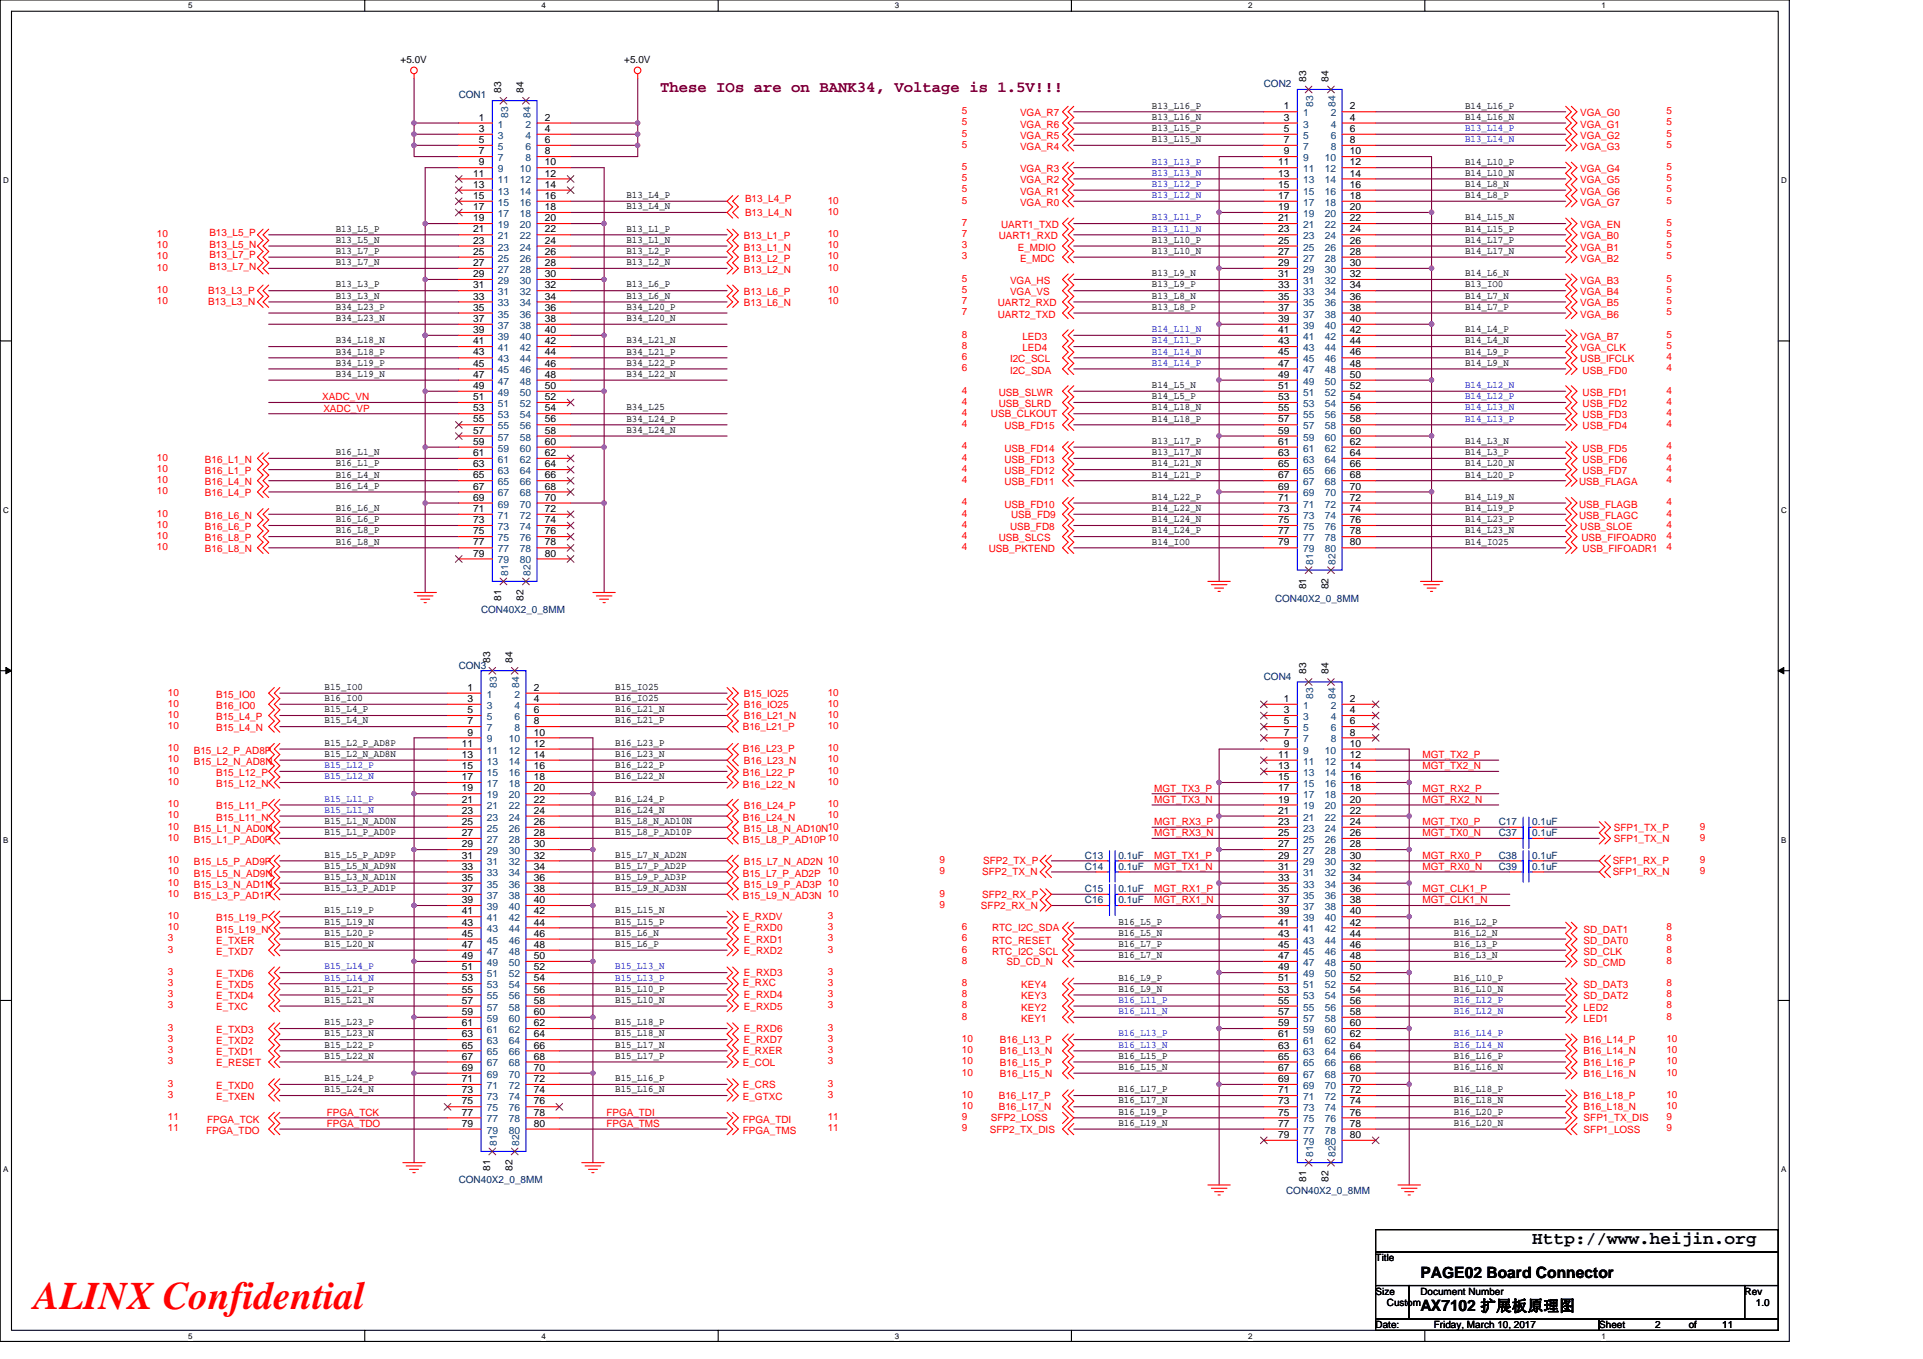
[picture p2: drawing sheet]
<svg xmlns="http://www.w3.org/2000/svg" width="297mm" height="210mm" viewBox="0 0 297 210" stroke-linecap="round" stroke-linejoin="round" font-family="sans-serif">
<defs><g id="words">
<text font-size="6" fill="#f00" x="5.2" y="202.3">ALINX Confidential</text>
<text font-size="2.8" x="236.7" y="192.3">Http://www.heijin.org</text>
<text font-size="2.4" fill="#800000" x="102" y="14.1">These IOs are on BANK34, Voltage is 1.5V!!!</text>
<g font-size="2.4">
<text x="219.4" y="197.4">PAGE02 Board Connector</text>
<text x="219.4" y="202.6">AX7102 扩展板原理图</text>
</g>
<g font-size="1.5">
<text x="61.9" y="9.7">+5.0V</text>
<text x="96.4" y="9.7">+5.0V</text>
<text x="77.4" y="14.4" transform="rotate(-90 77.4 14.4)">83</text>
<text x="80.9" y="14.4" transform="rotate(-90 80.9 14.4)">84</text>
<text x="177.9" y="16.8">B13_L16_P</text>
<text x="198.3" y="16.9">1</text>
<text x="201.8" y="12.6" transform="rotate(-90 201.8 12.6)">83</text>
<text x="205.2" y="12.6" transform="rotate(-90 205.2 12.6)">84</text>
<text x="208.5" y="16.9">2</text>
<text x="226.3" y="16.8">B14_L16_P</text>
<text x="74" y="18.6">1</text>
<text x="74" y="20.4">3</text>
<text x="74" y="22.1">5</text>
<text x="74" y="23.8">7</text>
<text x="84.2" y="18.6">2</text>
<text x="84.2" y="20.4">4</text>
<text x="84.2" y="22.1">6</text>
<text x="84.2" y="23.8">8</text>
<text x="177.9" y="18.5">B13_L16_N</text>
<text x="177.9" y="20.2">B13_L15_P</text>
<text x="177.9" y="22">B13_L15_N</text>
<text x="198.3" y="18.6">3</text>
<text x="198.3" y="20.4">5</text>
<text x="198.3" y="22.1">7</text>
<text x="198.3" y="23.8">9</text>
<text x="208.5" y="23.8">10</text>
<text x="208.5" y="18.6">4</text>
<text x="208.5" y="20.4">6</text>
<text x="208.5" y="22.1">8</text>
<text x="226.3" y="18.5">B14_L16_N</text>
<text x="73.1" y="27.3">11</text>
<text x="73.1" y="29">13</text>
<text x="74" y="25.5">9</text>
<text x="84.2" y="25.5">10</text>
<text x="84.2" y="27.3">12</text>
<text x="84.2" y="29">14</text>
<text x="197.4" y="25.5">11</text>
<text x="197.4" y="27.3">13</text>
<text x="197.4" y="29">15</text>
<text x="208.5" y="25.5">12</text>
<text x="208.5" y="27.3">14</text>
<text x="208.5" y="29">16</text>
<text x="226.3" y="25.4">B14_L10_P</text>
<text x="226.3" y="27.1">B14_L10_N</text>
<text x="226.3" y="28.9">B14_L8_N</text>
<text x="51.9" y="35.8">B13_L5_P</text>
<text x="73.1" y="30.7">15</text>
<text x="73.1" y="32.5">17</text>
<text x="73.1" y="34.2">19</text>
<text x="73.1" y="35.9">21</text>
<text x="84.2" y="30.7">16</text>
<text x="84.2" y="32.5">18</text>
<text x="84.2" y="34.2">20</text>
<text x="84.2" y="35.9">22</text>
<text x="96.8" y="30.6">B13_L4_P</text>
<text x="96.8" y="32.3">B13_L4_N</text>
<text x="96.8" y="35.8">B13_L1_P</text>
<text x="197.4" y="30.7">17</text>
<text x="197.4" y="32.5">19</text>
<text x="197.4" y="34.2">21</text>
<text x="197.4" y="35.9">23</text>
<text x="208.5" y="30.7">18</text>
<text x="208.5" y="32.5">20</text>
<text x="208.5" y="34.2">22</text>
<text x="208.5" y="35.9">24</text>
<text x="226.3" y="30.6">B14_L8_P</text>
<text x="226.3" y="34.1">B14_L15_N</text>
<text x="226.3" y="35.8">B14_L15_P</text>
<text x="51.9" y="37.5">B13_L5_N</text>
<text x="51.9" y="39.2">B13_L7_P</text>
<text x="51.9" y="41">B13_L7_N</text>
<text x="73.1" y="37.7">23</text>
<text x="73.1" y="39.4">25</text>
<text x="73.1" y="41.1">27</text>
<text x="84.2" y="37.7">24</text>
<text x="84.2" y="39.4">26</text>
<text x="84.2" y="41.1">28</text>
<text x="96.8" y="37.5">B13_L1_N</text>
<text x="96.8" y="39.2">B13_L2_P</text>
<text x="96.8" y="41">B13_L2_N</text>
<text x="177.9" y="37.5">B13_L10_P</text>
<text x="177.9" y="39.2">B13_L10_N</text>
<text x="197.4" y="37.7">25</text>
<text x="197.4" y="39.4">27</text>
<text x="197.4" y="41.1">29</text>
<text x="208.5" y="37.7">26</text>
<text x="208.5" y="39.4">28</text>
<text x="208.5" y="41.1">30</text>
<text x="226.3" y="37.5">B14_L17_P</text>
<text x="226.3" y="39.2">B14_L17_N</text>
<text x="51.9" y="44.4">B13_L3_P</text>
<text x="51.9" y="46.1">B13_L3_N</text>
<text x="51.9" y="47.9">B34_L23_P</text>
<text x="73.1" y="42.8">29</text>
<text x="73.1" y="44.6">31</text>
<text x="73.1" y="46.3">33</text>
<text x="84.2" y="42.8">30</text>
<text x="84.2" y="44.6">32</text>
<text x="84.2" y="46.3">34</text>
<text x="96.8" y="44.4">B13_L6_P</text>
<text x="96.8" y="46.1">B13_L6_N</text>
<text x="96.8" y="47.9">B34_L20_P</text>
<text x="177.9" y="42.7">B13_L9_N</text>
<text x="177.9" y="44.4">B13_L9_P</text>
<text x="177.9" y="46.1">B13_L8_N</text>
<text x="177.9" y="47.9">B13_L8_P</text>
<text x="197.4" y="42.8">31</text>
<text x="197.4" y="44.6">33</text>
<text x="197.4" y="46.3">35</text>
<text x="208.5" y="42.8">32</text>
<text x="208.5" y="44.6">34</text>
<text x="208.5" y="46.3">36</text>
<text x="226.3" y="42.7">B14_L6_N</text>
<text x="226.3" y="44.4">B13_IO0</text>
<text x="226.3" y="46.1">B14_L7_N</text>
<text x="226.3" y="47.9">B14_L7_P</text>
<text x="51.9" y="49.6">B34_L23_N</text>
<text x="51.9" y="53">B34_L18_N</text>
<text x="73.1" y="48">35</text>
<text x="73.1" y="49.7">37</text>
<text x="73.1" y="51.5">39</text>
<text x="73.1" y="53.2">41</text>
<text x="84.2" y="48">36</text>
<text x="84.2" y="49.7">38</text>
<text x="84.2" y="51.5">40</text>
<text x="84.2" y="53.2">42</text>
<text x="96.8" y="49.6">B34_L20_N</text>
<text x="96.8" y="53">B34_L21_N</text>
<text x="197.4" y="48">37</text>
<text x="197.4" y="49.7">39</text>
<text x="197.4" y="51.5">41</text>
<text x="197.4" y="53.2">43</text>
<text x="208.5" y="48">38</text>
<text x="208.5" y="49.7">40</text>
<text x="208.5" y="51.5">42</text>
<text x="208.5" y="53.2">44</text>
<text x="226.3" y="51.3">B14_L4_P</text>
<text x="226.3" y="53">B14_L4_N</text>
<text x="51.9" y="54.8">B34_L18_P</text>
<text x="51.9" y="56.5">B34_L19_P</text>
<text x="51.9" y="58.2">B34_L19_N</text>
<text x="73.1" y="54.9">43</text>
<text x="73.1" y="56.6">45</text>
<text x="73.1" y="58.4">47</text>
<text x="84.2" y="54.9">44</text>
<text x="84.2" y="56.6">46</text>
<text x="84.2" y="58.4">48</text>
<text x="96.8" y="54.8">B34_L21_P</text>
<text x="96.8" y="56.5">B34_L22_P</text>
<text x="96.8" y="58.2">B34_L22_N</text>
<text x="177.9" y="60">B14_L5_N</text>
<text x="197.4" y="54.9">45</text>
<text x="197.4" y="56.6">47</text>
<text x="197.4" y="58.4">49</text>
<text x="208.5" y="54.9">46</text>
<text x="208.5" y="56.6">48</text>
<text x="208.5" y="58.4">50</text>
<text x="226.3" y="54.8">B14_L9_P</text>
<text x="226.3" y="56.5">B14_L9_N</text>
<text x="73.1" y="60.1">49</text>
<text x="73.1" y="61.8">51</text>
<text x="73.1" y="63.6">53</text>
<text x="73.1" y="65.3">55</text>
<text x="84.2" y="60.1">50</text>
<text x="84.2" y="61.8">52</text>
<text x="84.2" y="63.6">54</text>
<text x="84.2" y="65.3">56</text>
<text x="96.8" y="63.4">B34_L25</text>
<text x="96.8" y="65.2">B34_L24_P</text>
<text x="177.9" y="61.7">B14_L5_P</text>
<text x="177.9" y="63.4">B14_L18_N</text>
<text x="177.9" y="65.2">B14_L18_P</text>
<text x="197.4" y="60.1">51</text>
<text x="197.4" y="61.8">53</text>
<text x="197.4" y="63.6">55</text>
<text x="197.4" y="65.3">57</text>
<text x="208.5" y="60.1">52</text>
<text x="208.5" y="61.8">54</text>
<text x="208.5" y="63.6">56</text>
<text x="208.5" y="65.3">58</text>
<text x="51.9" y="70.3">B16_L1_N</text>
<text x="73.1" y="67">57</text>
<text x="73.1" y="68.7">59</text>
<text x="73.1" y="70.5">61</text>
<text x="84.2" y="67">58</text>
<text x="84.2" y="68.7">60</text>
<text x="84.2" y="70.5">62</text>
<text x="96.8" y="66.9">B34_L24_N</text>
<text x="177.9" y="68.6">B13_L17_P</text>
<text x="177.9" y="70.3">B13_L17_N</text>
<text x="197.4" y="67">59</text>
<text x="197.4" y="68.7">61</text>
<text x="197.4" y="70.5">63</text>
<text x="208.5" y="67">60</text>
<text x="208.5" y="68.7">62</text>
<text x="208.5" y="70.5">64</text>
<text x="226.3" y="68.6">B14_L3_N</text>
<text x="226.3" y="70.3">B14_L3_P</text>
<text x="51.9" y="72.1">B16_L1_P</text>
<text x="51.9" y="73.8">B16_L4_N</text>
<text x="51.9" y="75.5">B16_L4_P</text>
<text x="73.1" y="72.2">63</text>
<text x="73.1" y="73.9">65</text>
<text x="73.1" y="75.6">67</text>
<text x="73.1" y="77.4">69</text>
<text x="84.2" y="72.2">64</text>
<text x="84.2" y="73.9">66</text>
<text x="84.2" y="75.6">68</text>
<text x="84.2" y="77.4">70</text>
<text x="177.9" y="72.1">B14_L21_N</text>
<text x="177.9" y="73.8">B14_L21_P</text>
<text x="177.9" y="77.2">B14_L22_P</text>
<text x="197.4" y="72.2">65</text>
<text x="197.4" y="73.9">67</text>
<text x="197.4" y="75.6">69</text>
<text x="197.4" y="77.4">71</text>
<text x="208.5" y="72.2">66</text>
<text x="208.5" y="73.9">68</text>
<text x="208.5" y="75.6">70</text>
<text x="208.5" y="77.4">72</text>
<text x="226.3" y="72.1">B14_L20_N</text>
<text x="226.3" y="73.8">B14_L20_P</text>
<text x="226.3" y="77.2">B14_L19_N</text>
<text x="51.9" y="79">B16_L6_N</text>
<text x="51.9" y="80.7">B16_L6_P</text>
<text x="51.9" y="82.4">B16_L8_P</text>
<text x="73.1" y="79.1">71</text>
<text x="73.1" y="80.8">73</text>
<text x="73.1" y="82.6">75</text>
<text x="84.2" y="79.1">72</text>
<text x="84.2" y="80.8">74</text>
<text x="84.2" y="82.6">76</text>
<text x="177.9" y="79">B14_L22_N</text>
<text x="177.9" y="80.7">B14_L24_N</text>
<text x="177.9" y="82.4">B14_L24_P</text>
<text x="197.4" y="79.1">73</text>
<text x="197.4" y="80.8">75</text>
<text x="197.4" y="82.6">77</text>
<text x="208.5" y="79.1">74</text>
<text x="208.5" y="80.8">76</text>
<text x="208.5" y="82.6">78</text>
<text x="226.3" y="79">B14_L19_P</text>
<text x="226.3" y="80.7">B14_L23_P</text>
<text x="226.3" y="82.4">B14_L23_N</text>
<text x="51.9" y="84.1">B16_L8_N</text>
<text x="73.1" y="84.3">77</text>
<text x="73.1" y="86">79</text>
<text x="84.2" y="84.3">78</text>
<text x="84.2" y="86">80</text>
<text x="177.9" y="84.1">B14_IO0</text>
<text x="197.4" y="84.3">79</text>
<text x="208.5" y="84.3">80</text>
<text x="226.3" y="84.1">B14_IO25</text>
<text x="77.4" y="92.8" transform="rotate(-90 77.4 92.8)">81</text>
<text x="80.9" y="92.8" transform="rotate(-90 80.9 92.8)">82</text>
<text x="201.8" y="91.1" transform="rotate(-90 201.8 91.1)">81</text>
<text x="205.2" y="91.1" transform="rotate(-90 205.2 91.1)">82</text>
<text x="50.1" y="106.6">B15_IO0</text>
<text x="72.2" y="106.7">1</text>
<text x="75.7" y="102.4" transform="rotate(-90 75.7 102.4)">83</text>
<text x="79.1" y="102.4" transform="rotate(-90 79.1 102.4)">84</text>
<text x="82.4" y="106.7">2</text>
<text x="95" y="106.6">B15_IO25</text>
<text x="201.8" y="104.2" transform="rotate(-90 201.8 104.2)">83</text>
<text x="205.2" y="104.2" transform="rotate(-90 205.2 104.2)">84</text>
<text x="50.1" y="108.3">B16_IO0</text>
<text x="50.1" y="110">B15_L4_P</text>
<text x="50.1" y="111.8">B15_L4_N</text>
<text x="72.2" y="108.5">3</text>
<text x="72.2" y="110.2">5</text>
<text x="72.2" y="111.9">7</text>
<text x="72.2" y="113.6">9</text>
<text x="82.4" y="113.6">10</text>
<text x="82.4" y="108.5">4</text>
<text x="82.4" y="110.2">6</text>
<text x="82.4" y="111.9">8</text>
<text x="95" y="108.3">B16_IO25</text>
<text x="95" y="110">B16_L21_N</text>
<text x="95" y="111.8">B16_L21_P</text>
<text x="198.3" y="108.5">1</text>
<text x="198.3" y="110.2">3</text>
<text x="198.3" y="111.9">5</text>
<text x="198.3" y="113.6">7</text>
<text x="208.5" y="108.5">2</text>
<text x="208.5" y="110.2">4</text>
<text x="208.5" y="111.9">6</text>
<text x="208.5" y="113.6">8</text>
<text x="50.1" y="115.2">B15_L2_P_AD8P</text>
<text x="50.1" y="117">B15_L2_N_AD8N</text>
<text x="71.3" y="115.4">11</text>
<text x="71.3" y="117.1">13</text>
<text x="71.3" y="118.8">15</text>
<text x="82.4" y="115.4">12</text>
<text x="82.4" y="117.1">14</text>
<text x="82.4" y="118.8">16</text>
<text x="95" y="115.2">B16_L23_P</text>
<text x="95" y="117">B16_L23_N</text>
<text x="95" y="118.7">B16_L22_P</text>
<text x="197.4" y="117.1">11</text>
<text x="197.4" y="118.8">13</text>
<text x="198.3" y="115.4">9</text>
<text x="208.5" y="115.4">10</text>
<text x="208.5" y="117.1">12</text>
<text x="208.5" y="118.8">14</text>
<text x="71.3" y="120.5">17</text>
<text x="71.3" y="122.3">19</text>
<text x="71.3" y="124">21</text>
<text x="71.3" y="125.7">23</text>
<text x="82.4" y="120.5">18</text>
<text x="82.4" y="122.3">20</text>
<text x="82.4" y="124">22</text>
<text x="82.4" y="125.7">24</text>
<text x="95" y="120.4">B16_L22_N</text>
<text x="95" y="123.9">B16_L24_P</text>
<text x="95" y="125.6">B16_L24_N</text>
<text x="197.4" y="120.5">15</text>
<text x="197.4" y="122.3">17</text>
<text x="197.4" y="124">19</text>
<text x="197.4" y="125.7">21</text>
<text x="208.5" y="120.5">16</text>
<text x="208.5" y="122.3">18</text>
<text x="208.5" y="124">20</text>
<text x="208.5" y="125.7">22</text>
<text x="50.1" y="127.3">B15_L1_N_AD0N</text>
<text x="50.1" y="129.1">B15_L1_P_AD0P</text>
<text x="71.3" y="127.5">25</text>
<text x="71.3" y="129.2">27</text>
<text x="71.3" y="130.9">29</text>
<text x="82.4" y="127.5">26</text>
<text x="82.4" y="129.2">28</text>
<text x="82.4" y="130.9">30</text>
<text x="95" y="127.3">B15_L8_N_AD10N</text>
<text x="95" y="129.1">B15_L8_P_AD10P</text>
<text x="197.4" y="127.5">23</text>
<text x="197.4" y="129.2">25</text>
<text x="197.4" y="130.9">27</text>
<text x="208.5" y="127.5">24</text>
<text x="208.5" y="129.2">26</text>
<text x="208.5" y="130.9">28</text>
<text x="50.1" y="132.5">B15_L5_P_AD9P</text>
<text x="50.1" y="134.2">B15_L5_N_AD9N</text>
<text x="50.1" y="136">B15_L3_N_AD1N</text>
<text x="50.1" y="137.7">B15_L3_P_AD1P</text>
<text x="71.3" y="132.7">31</text>
<text x="71.3" y="134.4">33</text>
<text x="71.3" y="136.1">35</text>
<text x="71.3" y="137.8">37</text>
<text x="82.4" y="132.7">32</text>
<text x="82.4" y="134.4">34</text>
<text x="82.4" y="136.1">36</text>
<text x="82.4" y="137.8">38</text>
<text x="95" y="132.5">B15_L7_N_AD2N</text>
<text x="95" y="134.2">B15_L7_P_AD2P</text>
<text x="95" y="136">B15_L9_P_AD3P</text>
<text x="95" y="137.7">B15_L9_N_AD3N</text>
<text x="197.4" y="132.7">29</text>
<text x="197.4" y="134.4">31</text>
<text x="197.4" y="136.1">33</text>
<text x="197.4" y="137.8">35</text>
<text x="208.5" y="132.7">30</text>
<text x="208.5" y="134.4">32</text>
<text x="208.5" y="136.1">34</text>
<text x="208.5" y="137.8">36</text>
<text x="50.1" y="141.1">B15_L19_P</text>
<text x="50.1" y="142.9">B15_L19_N</text>
<text x="71.3" y="139.6">39</text>
<text x="71.3" y="141.3">41</text>
<text x="71.3" y="143">43</text>
<text x="82.4" y="139.6">40</text>
<text x="82.4" y="141.3">42</text>
<text x="82.4" y="143">44</text>
<text x="95" y="141.1">B15_L15_N</text>
<text x="95" y="142.9">B15_L15_P</text>
<text x="172.8" y="142.9">B16_L5_P</text>
<text x="197.4" y="139.6">37</text>
<text x="197.4" y="141.3">39</text>
<text x="197.4" y="143">41</text>
<text x="208.5" y="139.6">38</text>
<text x="208.5" y="141.3">40</text>
<text x="208.5" y="143">42</text>
<text x="224.6" y="142.9">B16_L2_P</text>
<text x="50.1" y="144.6">B15_L20_P</text>
<text x="50.1" y="146.3">B15_L20_N</text>
<text x="71.3" y="144.7">45</text>
<text x="71.3" y="146.5">47</text>
<text x="71.3" y="148.2">49</text>
<text x="71.3" y="149.9">51</text>
<text x="82.4" y="144.7">46</text>
<text x="82.4" y="146.5">48</text>
<text x="82.4" y="148.2">50</text>
<text x="82.4" y="149.9">52</text>
<text x="95" y="144.6">B15_L6_N</text>
<text x="95" y="146.3">B15_L6_P</text>
<text x="172.8" y="148">B16_L7_N</text>
<text x="172.8" y="144.6">B16_L5_N</text>
<text x="172.8" y="146.3">B16_L7_P</text>
<text x="197.4" y="144.7">43</text>
<text x="197.4" y="146.5">45</text>
<text x="197.4" y="148.2">47</text>
<text x="197.4" y="149.9">49</text>
<text x="208.5" y="144.7">44</text>
<text x="208.5" y="146.5">46</text>
<text x="208.5" y="148.2">48</text>
<text x="208.5" y="149.9">50</text>
<text x="224.6" y="148">B16_L3_N</text>
<text x="224.6" y="144.6">B16_L2_N</text>
<text x="224.6" y="146.3">B16_L3_P</text>
<text x="50.1" y="153.2">B15_L21_P</text>
<text x="50.1" y="155">B15_L21_N</text>
<text x="71.3" y="151.6">53</text>
<text x="71.3" y="153.4">55</text>
<text x="71.3" y="155.1">57</text>
<text x="82.4" y="151.6">54</text>
<text x="82.4" y="153.4">56</text>
<text x="82.4" y="155.1">58</text>
<text x="95" y="153.2">B15_L10_P</text>
<text x="95" y="155">B15_L10_N</text>
<text x="172.8" y="151.5">B16_L9_P</text>
<text x="172.8" y="153.2">B16_L9_N</text>
<text x="197.4" y="151.6">51</text>
<text x="197.4" y="153.4">53</text>
<text x="197.4" y="155.1">55</text>
<text x="208.5" y="151.6">52</text>
<text x="208.5" y="153.4">54</text>
<text x="208.5" y="155.1">56</text>
<text x="224.6" y="151.5">B16_L10_P</text>
<text x="224.6" y="153.2">B16_L10_N</text>
<text x="50.1" y="158.4">B15_L23_P</text>
<text x="50.1" y="160.1">B15_L23_N</text>
<text x="50.1" y="161.9">B15_L22_P</text>
<text x="71.3" y="156.8">59</text>
<text x="71.3" y="158.6">61</text>
<text x="71.3" y="160.3">63</text>
<text x="82.4" y="156.8">60</text>
<text x="82.4" y="158.6">62</text>
<text x="82.4" y="160.3">64</text>
<text x="95" y="158.4">B15_L18_P</text>
<text x="95" y="160.1">B15_L18_N</text>
<text x="95" y="161.9">B15_L17_N</text>
<text x="197.4" y="156.8">57</text>
<text x="197.4" y="158.6">59</text>
<text x="197.4" y="160.3">61</text>
<text x="208.5" y="156.8">58</text>
<text x="208.5" y="158.6">60</text>
<text x="208.5" y="160.3">62</text>
<text x="50.1" y="163.6">B15_L22_N</text>
<text x="50.1" y="167">B15_L24_P</text>
<text x="71.3" y="162">65</text>
<text x="71.3" y="163.7">67</text>
<text x="71.3" y="165.5">69</text>
<text x="71.3" y="167.2">71</text>
<text x="82.4" y="162">66</text>
<text x="82.4" y="163.7">68</text>
<text x="82.4" y="165.5">70</text>
<text x="82.4" y="167.2">72</text>
<text x="95" y="163.6">B15_L17_P</text>
<text x="95" y="167">B15_L16_P</text>
<text x="172.8" y="165.3">B16_L15_N</text>
<text x="172.8" y="163.6">B16_L15_P</text>
<text x="197.4" y="162">63</text>
<text x="197.4" y="163.7">65</text>
<text x="197.4" y="165.5">67</text>
<text x="197.4" y="167.2">69</text>
<text x="208.5" y="162">64</text>
<text x="208.5" y="163.7">66</text>
<text x="208.5" y="165.5">68</text>
<text x="208.5" y="167.2">70</text>
<text x="224.6" y="165.3">B16_L16_N</text>
<text x="224.6" y="163.6">B16_L16_P</text>
<text x="50.1" y="168.8">B15_L24_N</text>
<text x="71.3" y="168.9">73</text>
<text x="71.3" y="170.6">75</text>
<text x="71.3" y="172.4">77</text>
<text x="82.4" y="168.9">74</text>
<text x="82.4" y="170.6">76</text>
<text x="82.4" y="172.4">78</text>
<text x="95" y="168.8">B15_L16_N</text>
<text x="172.8" y="168.8">B16_L17_P</text>
<text x="172.8" y="173.9">B16_L19_N</text>
<text x="172.8" y="170.5">B16_L17_N</text>
<text x="172.8" y="172.2">B16_L19_P</text>
<text x="197.4" y="168.9">71</text>
<text x="197.4" y="170.6">73</text>
<text x="197.4" y="172.4">75</text>
<text x="208.5" y="168.9">72</text>
<text x="208.5" y="170.6">74</text>
<text x="208.5" y="172.4">76</text>
<text x="224.6" y="168.8">B16_L18_P</text>
<text x="224.6" y="173.9">B16_L20_N</text>
<text x="224.6" y="170.5">B16_L18_N</text>
<text x="224.6" y="172.2">B16_L20_P</text>
<text x="71.3" y="174.1">79</text>
<text x="82.4" y="174.1">80</text>
<text x="197.4" y="174.1">77</text>
<text x="197.4" y="175.8">79</text>
<text x="208.5" y="174.1">78</text>
<text x="208.5" y="175.8">80</text>
<text x="75.7" y="180.9" transform="rotate(-90 75.7 180.9)">81</text>
<text x="79.1" y="180.9" transform="rotate(-90 79.1 180.9)">82</text>
<text x="201.8" y="182.6" transform="rotate(-90 201.8 182.6)">81</text>
<text x="205.2" y="182.6" transform="rotate(-90 205.2 182.6)">82</text>
<text x="212.5" y="194.9">Title</text>
<text x="212.5" y="200">Size</text>
<text x="214.2" y="201.8">Custom</text>
<text x="219.4" y="200">Document Number</text>
<text x="269.5" y="200">Rev</text>
<text x="271.2" y="201.8">1.0</text>
<text x="212.5" y="205.2">Date:</text>
<text x="221.5" y="205.2">Friday, March 10, 2017</text>
<text x="247" y="205.2">Sheet</text>
<text x="255.7" y="205.2">2</text>
<text x="260.9" y="205.2">of</text>
<text x="266" y="205.2">11</text>
</g>
<g font-size="1.5" fill="#000080">
<text x="70.9" y="15.2">CON1</text>
<text x="195.2" y="13.5">CON2</text>
<text x="74.3" y="94.7">CON40X2_0_8MM</text>
<text x="197" y="92.9">CON40X2_0_8MM</text>
<text x="70.9" y="103.3">CON3</text>
<text x="195.2" y="105">CON4</text>
<text x="231.5" y="127.5">C17</text>
<text x="231.5" y="129.2">C37</text>
<text x="236.7" y="127.5">0.1uF</text>
<text x="236.7" y="129.2">0.1uF</text>
<text x="167.6" y="132.7">C13</text>
<text x="167.6" y="134.4">C14</text>
<text x="167.6" y="137.9">C15</text>
<text x="172.8" y="132.7">0.1uF</text>
<text x="172.8" y="134.4">0.1uF</text>
<text x="172.8" y="137.9">0.1uF</text>
<text x="231.5" y="134.4">C39</text>
<text x="231.5" y="132.7">C38</text>
<text x="236.7" y="134.4">0.1uF</text>
<text x="236.7" y="132.7">0.1uF</text>
<text x="167.6" y="139.6">C16</text>
<text x="172.8" y="139.6">0.1uF</text>
<text x="70.9" y="182.8">CON40X2_0_8MM</text>
<text x="198.7" y="184.5">CON40X2_0_8MM</text>
</g>
<g font-size="1.5" fill="#f00">
<text x="148.6" y="17.6">5</text>
<text x="157.6" y="18">VGA_R7</text>
<text x="244.1" y="18">VGA_G0</text>
<text x="257.4" y="17.6">5</text>
<text x="148.6" y="19.4">5</text>
<text x="148.6" y="21.1">5</text>
<text x="148.6" y="22.8">5</text>
<text x="157.6" y="19.7">VGA_R6</text>
<text x="157.6" y="21.4">VGA_R5</text>
<text x="157.6" y="23.2">VGA_R4</text>
<text x="244.1" y="19.7">VGA_G1</text>
<text x="244.1" y="21.4">VGA_G2</text>
<text x="244.1" y="23.2">VGA_G3</text>
<text x="257.4" y="19.4">5</text>
<text x="257.4" y="21.1">5</text>
<text x="257.4" y="22.8">5</text>
<text x="148.6" y="26.3">5</text>
<text x="148.6" y="28">5</text>
<text x="148.6" y="29.7">5</text>
<text x="157.6" y="26.6">VGA_R3</text>
<text x="157.6" y="28.3">VGA_R2</text>
<text x="244.1" y="26.6">VGA_G4</text>
<text x="244.1" y="28.3">VGA_G5</text>
<text x="257.4" y="26.3">5</text>
<text x="257.4" y="28">5</text>
<text x="257.4" y="29.7">5</text>
<text x="115.1" y="31.3">B13_L4_P</text>
<text x="115.1" y="33.4">B13_L4_N</text>
<text x="127.9" y="31.5">10</text>
<text x="127.9" y="33.2">10</text>
<text x="148.6" y="34.9">7</text>
<text x="148.6" y="31.5">5</text>
<text x="154.6" y="35.3">UART1_TXD</text>
<text x="157.6" y="30.1">VGA_R1</text>
<text x="157.6" y="31.8">VGA_R0</text>
<text x="244.1" y="35.3">VGA_EN</text>
<text x="244.1" y="30.1">VGA_G6</text>
<text x="244.1" y="31.8">VGA_G7</text>
<text x="257.4" y="34.9">5</text>
<text x="257.4" y="31.5">5</text>
<text x="24.2" y="38.4">10</text>
<text x="24.2" y="36.6">10</text>
<text x="24.2" y="40.1">10</text>
<text x="24.2" y="41.8">10</text>
<text x="32.3" y="38.4">B13_L5_N</text>
<text x="32.3" y="36.5">B13_L5_P</text>
<text x="32.3" y="39.9">B13_L7_P</text>
<text x="32.3" y="41.7">B13_L7_N</text>
<text x="114.9" y="40.4">B13_L2_P</text>
<text x="114.9" y="38.7">B13_L1_N</text>
<text x="114.9" y="37">B13_L1_P</text>
<text x="127.9" y="41.8">10</text>
<text x="127.9" y="40.1">10</text>
<text x="127.9" y="38.4">10</text>
<text x="127.9" y="36.6">10</text>
<text x="148.6" y="36.6">7</text>
<text x="148.6" y="38.4">3</text>
<text x="148.6" y="40.1">3</text>
<text x="154.3" y="37">UART1_RXD</text>
<text x="157.2" y="38.7">E_MDIO</text>
<text x="157.6" y="40.4">E_MDC</text>
<text x="244.1" y="40.4">VGA_B2</text>
<text x="244.1" y="38.7">VGA_B1</text>
<text x="244.1" y="37">VGA_B0</text>
<text x="257.4" y="40.1">5</text>
<text x="257.4" y="38.4">5</text>
<text x="257.4" y="36.6">5</text>
<text x="24.2" y="47">10</text>
<text x="24.2" y="45.3">10</text>
<text x="32.2" y="47.2">B13_L3_N</text>
<text x="32.2" y="45.4">B13_L3_P</text>
<text x="114.9" y="42.2">B13_L2_N</text>
<text x="114.9" y="47.3">B13_L6_N</text>
<text x="114.9" y="45.6">B13_L6_P</text>
<text x="127.9" y="47">10</text>
<text x="127.9" y="45.3">10</text>
<text x="148.6" y="47">7</text>
<text x="148.6" y="43.5">5</text>
<text x="148.6" y="45.3">5</text>
<text x="154.1" y="47.3">UART2_RXD</text>
<text x="156" y="43.9">VGA_HS</text>
<text x="156" y="45.6">VGA_VS</text>
<text x="244.1" y="47.3">VGA_B5</text>
<text x="244.1" y="45.6">VGA_B4</text>
<text x="244.1" y="43.9">VGA_B3</text>
<text x="257.4" y="47">5</text>
<text x="257.4" y="45.3">5</text>
<text x="257.4" y="43.5">5</text>
<text x="148.6" y="48.7">7</text>
<text x="148.6" y="53.9">8</text>
<text x="148.6" y="52.2">8</text>
<text x="154.1" y="49.1">UART2_TXD</text>
<text x="157.9" y="52.5">LED3</text>
<text x="244.1" y="52.5">VGA_B7</text>
<text x="244.1" y="49.1">VGA_B6</text>
<text x="257.4" y="53.9">5</text>
<text x="257.4" y="52.2">5</text>
<text x="257.4" y="48.7">5</text>
<text x="148.6" y="57.4">6</text>
<text x="148.6" y="55.6">6</text>
<text x="156" y="57.7">I2C_SDA</text>
<text x="156" y="56">I2C_SCL</text>
<text x="157.9" y="54.3">LED4</text>
<text x="244.1" y="56">USB_IFCLK</text>
<text x="244.1" y="54.3">VGA_CLK</text>
<text x="244.5" y="57.7">USB_FD0</text>
<text x="257.4" y="57.4">4</text>
<text x="257.4" y="55.6">4</text>
<text x="49.8" y="61.8">XADC_VN</text>
<text x="49.9" y="63.6">XADC_VP</text>
<text x="148.6" y="64.3">4</text>
<text x="148.6" y="60.8">4</text>
<text x="148.6" y="62.5">4</text>
<text x="148.6" y="66">4</text>
<text x="153.1" y="64.5">USB_CLKOUT</text>
<text x="154.3" y="61.2">USB_SLWR</text>
<text x="154.3" y="62.9">USB_SLRD</text>
<text x="244.5" y="64.6">USB_FD3</text>
<text x="244.5" y="62.9">USB_FD2</text>
<text x="244.5" y="61.2">USB_FD1</text>
<text x="257.4" y="64.3">4</text>
<text x="257.4" y="66">4</text>
<text x="257.4" y="62.5">4</text>
<text x="257.4" y="60.8">4</text>
<text x="24.2" y="71.2">10</text>
<text x="31.7" y="71.5">B16_L1_N</text>
<text x="148.6" y="69.4">4</text>
<text x="148.6" y="71.2">4</text>
<text x="155.1" y="69.8">USB_FD14</text>
<text x="155.1" y="71.5">USB_FD13</text>
<text x="155.1" y="66.4">USB_FD15</text>
<text x="244.5" y="69.8">USB_FD5</text>
<text x="244.5" y="71.5">USB_FD6</text>
<text x="244.5" y="66.4">USB_FD4</text>
<text x="257.4" y="69.4">4</text>
<text x="257.4" y="71.2">4</text>
<text x="24.2" y="72.9">10</text>
<text x="24.2" y="76.4">10</text>
<text x="24.2" y="74.6">10</text>
<text x="31.7" y="73.3">B16_L1_P</text>
<text x="31.7" y="76.7">B16_L4_P</text>
<text x="31.7" y="75">B16_L4_N</text>
<text x="148.6" y="74.6">4</text>
<text x="148.6" y="72.9">4</text>
<text x="155.1" y="75">USB_FD11</text>
<text x="155.1" y="73.3">USB_FD12</text>
<text x="243.9" y="75">USB_FLAGA</text>
<text x="244.5" y="73.3">USB_FD7</text>
<text x="257.4" y="72.9">4</text>
<text x="257.4" y="74.6">4</text>
<text x="24.2" y="81.6">10</text>
<text x="24.2" y="79.8">10</text>
<text x="24.2" y="83.3">10</text>
<text x="31.7" y="81.9">B16_L6_P</text>
<text x="31.7" y="80.2">B16_L6_N</text>
<text x="31.7" y="83.6">B16_L8_P</text>
<text x="148.6" y="83.3">4</text>
<text x="148.6" y="79.8">4</text>
<text x="148.6" y="81.6">4</text>
<text x="148.6" y="78.1">4</text>
<text x="154.3" y="83.6">USB_SLCS</text>
<text x="155.1" y="78.4">USB_FD10</text>
<text x="156" y="81.9">USB_FD8</text>
<text x="156.2" y="80">USB_FD9</text>
<text x="243.9" y="78.4">USB_FLAGB</text>
<text x="243.9" y="80.2">USB_FLAGC</text>
<text x="244.1" y="81.9">USB_SLOE</text>
<text x="244.3" y="83.6">USB_FIFOADR0</text>
<text x="257.4" y="81.6">4</text>
<text x="257.4" y="78.1">4</text>
<text x="257.4" y="79.8">4</text>
<text x="257.4" y="83.3">4</text>
<text x="24.2" y="85">10</text>
<text x="31.7" y="85.3">B16_L8_N</text>
<text x="148.6" y="85">4</text>
<text x="152.7" y="85.3">USB_PKTEND</text>
<text x="244.5" y="85.3">USB_FIFOADR1</text>
<text x="257.4" y="85">4</text>
<text x="25.9" y="107.5">10</text>
<text x="33.4" y="107.8">B15_IO0</text>
<text x="114.9" y="107.6">B15_IO25</text>
<text x="127.9" y="107.5">10</text>
<text x="25.9" y="110.9">10</text>
<text x="25.9" y="112.6">10</text>
<text x="25.9" y="109.2">10</text>
<text x="33.4" y="111.3">B15_L4_P</text>
<text x="33.4" y="113">B15_L4_N</text>
<text x="33.4" y="109.5">B16_IO0</text>
<text x="114.7" y="112.8">B16_L21_P</text>
<text x="114.9" y="109.3">B16_IO25</text>
<text x="114.9" y="111.1">B16_L21_N</text>
<text x="127.9" y="109.2">10</text>
<text x="127.9" y="110.9">10</text>
<text x="127.9" y="112.6">10</text>
<text x="25.9" y="116.1">10</text>
<text x="25.9" y="117.8">10</text>
<text x="25.9" y="119.5">10</text>
<text x="29.9" y="116.4">B15_L2_P_AD8P</text>
<text x="29.9" y="118.2">B15_L2_N_AD8N</text>
<text x="33.4" y="119.9">B15_L12_P</text>
<text x="114.7" y="119.9">B16_L22_P</text>
<text x="114.7" y="116.3">B16_L23_P</text>
<text x="114.9" y="118">B16_L23_N</text>
<text x="127.9" y="117.8">10</text>
<text x="127.9" y="119.5">10</text>
<text x="127.9" y="116.1">10</text>
<text x="219.7" y="117.1">MGT_TX2_P</text>
<text x="219.7" y="118.9">MGT_TX2_N</text>
<text x="25.9" y="121.3">10</text>
<text x="25.9" y="124.7">10</text>
<text x="33.4" y="121.6">B15_L12_N</text>
<text x="33.4" y="125.1">B15_L11_P</text>
<text x="114.7" y="121.8">B16_L22_N</text>
<text x="114.9" y="125.1">B16_L24_P</text>
<text x="127.9" y="124.7">10</text>
<text x="127.9" y="121.3">10</text>
<text x="178.3" y="124">MGT_TX3_N</text>
<text x="178.3" y="122.3">MGT_TX3_P</text>
<text x="219.7" y="122.3">MGT_RX2_P</text>
<text x="219.7" y="124">MGT_RX2_N</text>
<text x="25.9" y="128.2">10</text>
<text x="25.9" y="129.9">10</text>
<text x="25.9" y="126.4">10</text>
<text x="29.9" y="128.5">B15_L1_N_AD0N</text>
<text x="29.9" y="130.3">B15_L1_P_AD0P</text>
<text x="33.4" y="126.8">B15_L11_N</text>
<text x="114.7" y="126.8">B16_L24_N</text>
<text x="114.7" y="130.3">B15_L8_P_AD10P10</text>
<text x="114.9" y="128.5">B15_L8_N_AD10N10</text>
<text x="127.9" y="126.4">10</text>
<text x="178.3" y="129.2">MGT_RX3_N</text>
<text x="178.3" y="127.5">MGT_RX3_P</text>
<text x="219.7" y="129.2">MGT_TX0_N</text>
<text x="219.7" y="127.5">MGT_TX0_P</text>
<text x="249.3" y="128.4">SFP1_TX_P</text>
<text x="249.3" y="130.1">SFP1_TX_N</text>
<text x="262.6" y="128.2">9</text>
<text x="262.6" y="129.9">9</text>
<text x="25.9" y="133.4">10</text>
<text x="25.9" y="135.1">10</text>
<text x="25.9" y="136.8">10</text>
<text x="29.9" y="133.7">B15_L5_P_AD9P</text>
<text x="29.9" y="135.4">B15_L5_N_AD9N</text>
<text x="29.9" y="137.2">B15_L3_N_AD1N</text>
<text x="114.7" y="135.4">B15_L7_P_AD2P</text>
<text x="114.9" y="133.7">B15_L7_N_AD2N 10</text>
<text x="114.9" y="137.2">B15_L9_P_AD3P 10</text>
<text x="127.9" y="135.1">10</text>
<text x="145.1" y="133.4">9</text>
<text x="145.1" y="135.1">9</text>
<text x="151.7" y="135.3">SFP2_TX_N</text>
<text x="151.9" y="133.5">SFP2_TX_P</text>
<text x="178.3" y="137.8">MGT_RX1_P</text>
<text x="178.3" y="134.4">MGT_TX1_N</text>
<text x="178.3" y="132.7">MGT_TX1_P</text>
<text x="219.7" y="137.8">MGT_CLK1_P</text>
<text x="219.7" y="134.4">MGT_RX0_N</text>
<text x="219.7" y="132.7">MGT_RX0_P</text>
<text x="249.1" y="135.3">SFP1_RX_N</text>
<text x="249.1" y="133.5">SFP1_RX_P</text>
<text x="262.6" y="135.1">9</text>
<text x="262.6" y="133.4">9</text>
<text x="25.9" y="138.5">10</text>
<text x="25.9" y="142">10</text>
<text x="25.9" y="143.7">10</text>
<text x="29.9" y="138.9">B15_L3_P_AD1P</text>
<text x="33.4" y="142.3">B15_L19_P</text>
<text x="114.7" y="138.9">B15_L9_N_AD3N 10</text>
<text x="114.7" y="142.2">E_RXDV</text>
<text x="114.9" y="143.9">E_RXD0</text>
<text x="127.9" y="143.7">3</text>
<text x="127.9" y="142">3</text>
<text x="145.1" y="140.3">9</text>
<text x="145.1" y="138.5">9</text>
<text x="148.6" y="143.7">6</text>
<text x="151.5" y="140.4">SFP2_RX_N</text>
<text x="151.7" y="138.7">SFP2_RX_P</text>
<text x="153.2" y="143.9">RTC_I2C_SDA</text>
<text x="178.3" y="139.6">MGT_RX1_N</text>
<text x="219.7" y="139.6">MGT_CLK1_N</text>
<text x="257.4" y="143.7">8</text>
<text x="25.9" y="147.2">3</text>
<text x="25.9" y="145.5">3</text>
<text x="33.4" y="144.1">B15_L19_N</text>
<text x="33.4" y="147.5">E_TXD7</text>
<text x="33.4" y="145.8">E_TXER</text>
<text x="114.9" y="147.4">E_RXD2</text>
<text x="114.9" y="145.6">E_RXD1</text>
<text x="127.9" y="147.2">3</text>
<text x="127.9" y="145.5">3</text>
<text x="148.6" y="147.2">6</text>
<text x="148.6" y="145.5">6</text>
<text x="148.6" y="148.9">8</text>
<text x="153.2" y="147.5">RTC_I2C_SCL</text>
<text x="153.2" y="145.8">RTC_RESET</text>
<text x="155.5" y="149.1">SD_CD_N</text>
<text x="244.6" y="144.1">SD_DAT1</text>
<text x="244.6" y="145.8">SD_DAT0</text>
<text x="244.6" y="147.5">SD_CLK</text>
<text x="244.6" y="149.2">SD_CMD</text>
<text x="257.4" y="145.5">8</text>
<text x="257.4" y="147.2">8</text>
<text x="257.4" y="148.9">8</text>
<text x="25.9" y="150.6">3</text>
<text x="25.9" y="152.4">3</text>
<text x="25.9" y="155.8">3</text>
<text x="25.9" y="154.1">3</text>
<text x="33.4" y="151">E_TXD6</text>
<text x="33.4" y="152.7">E_TXD5</text>
<text x="33.4" y="156">E_TXC</text>
<text x="33.4" y="154.4">E_TXD4</text>
<text x="114.7" y="152.4">E_RXC</text>
<text x="114.9" y="156">E_RXD5</text>
<text x="114.9" y="154.3">E_RXD4</text>
<text x="114.9" y="150.8">E_RXD3</text>
<text x="127.9" y="152.4">3</text>
<text x="127.9" y="155.8">3</text>
<text x="127.9" y="154.1">3</text>
<text x="127.9" y="150.6">3</text>
<text x="148.6" y="155.8">8</text>
<text x="148.6" y="154.1">8</text>
<text x="148.6" y="152.4">8</text>
<text x="157.7" y="154.4">KEY3</text>
<text x="157.7" y="152.7">KEY4</text>
<text x="244.6" y="152.7">SD_DAT3</text>
<text x="244.6" y="154.4">SD_DAT2</text>
<text x="257.4" y="152.4">8</text>
<text x="257.4" y="154.1">8</text>
<text x="257.4" y="155.8">8</text>
<text x="25.9" y="159.3">3</text>
<text x="25.9" y="161">3</text>
<text x="33.4" y="159.6">E_TXD3</text>
<text x="33.4" y="161.4">E_TXD2</text>
<text x="114.9" y="161.2">E_RXD7</text>
<text x="114.9" y="159.4">E_RXD6</text>
<text x="127.9" y="161">3</text>
<text x="127.9" y="159.3">3</text>
<text x="148.6" y="157.5">8</text>
<text x="148.6" y="161">10</text>
<text x="154.4" y="161.2">B16_L13_P</text>
<text x="157.7" y="157.9">KEY1</text>
<text x="157.7" y="156.2">KEY2</text>
<text x="244.6" y="161.2">B16_L14_P</text>
<text x="244.6" y="157.9">LED1</text>
<text x="244.6" y="156.2">LED2</text>
<text x="257.4" y="161">10</text>
<text x="257.4" y="157.5">8</text>
<text x="25.9" y="167.9">3</text>
<text x="25.9" y="164.4">3</text>
<text x="25.9" y="162.7">3</text>
<text x="33.4" y="164.6">E_RESET</text>
<text x="33.4" y="163.1">E_TXD1</text>
<text x="114.7" y="164.6">E_COL</text>
<text x="114.7" y="162.9">E_RXER</text>
<text x="127.9" y="164.4">3</text>
<text x="127.9" y="167.9">3</text>
<text x="127.9" y="162.7">3</text>
<text x="148.6" y="164.4">10</text>
<text x="148.6" y="166.2">10</text>
<text x="148.6" y="162.7">10</text>
<text x="154.4" y="164.6">B16_L15_P</text>
<text x="154.4" y="166.3">B16_L15_N</text>
<text x="154.4" y="162.9">B16_L13_N</text>
<text x="244.6" y="166.3">B16_L16_N</text>
<text x="244.6" y="164.6">B16_L16_P</text>
<text x="244.6" y="162.9">B16_L14_N</text>
<text x="257.4" y="166.2">10</text>
<text x="257.4" y="164.4">10</text>
<text x="257.4" y="162.7">10</text>
<text x="25.9" y="173.1">11</text>
<text x="25.9" y="169.6">3</text>
<text x="32" y="173.4">FPGA_TCK</text>
<text x="33.4" y="170">E_TXEN</text>
<text x="33.4" y="168.3">E_TXD0</text>
<text x="50.5" y="172.4">FPGA_TCK</text>
<text x="93.7" y="172.4">FPGA_TDI</text>
<text x="114.7" y="173.4">FPGA_TDI</text>
<text x="114.7" y="170">E_GTXC</text>
<text x="114.7" y="168.1">E_CRS</text>
<text x="127.9" y="173.1">11</text>
<text x="127.9" y="169.6">3</text>
<text x="148.6" y="169.6">10</text>
<text x="148.6" y="171.4">10</text>
<text x="148.6" y="173.1">9</text>
<text x="153.1" y="173.3">SFP2_LOSS</text>
<text x="154.3" y="169.8">B16_L17_P</text>
<text x="154.3" y="171.5">B16_L17_N</text>
<text x="244.6" y="169.8">B16_L18_P</text>
<text x="244.6" y="171.5">B16_L18_N</text>
<text x="244.6" y="173.3">SFP1_TX_DIS</text>
<text x="257.4" y="169.6">10</text>
<text x="257.4" y="171.4">10</text>
<text x="257.4" y="173.1">9</text>
<text x="25.9" y="174.8">11</text>
<text x="31.8" y="175.2">FPGA_TDO</text>
<text x="50.5" y="174.1">FPGA_TDO</text>
<text x="93.7" y="174.1">FPGA_TMS</text>
<text x="114.7" y="175.2">FPGA_TMS</text>
<text x="127.9" y="174.8">11</text>
<text x="148.6" y="174.8">9</text>
<text x="152.9" y="175">SFP2_TX_DIS</text>
<text x="244.6" y="175">SFP1_LOSS</text>
<text x="257.4" y="174.8">9</text>
</g>
<g font-size="1.5" fill="#004080">
<text x="201.3" y="18">1</text>
<text x="202.9" y="16.5" transform="rotate(-90 202.9 16.5)">83</text>
<text x="205.5" y="18">2</text>
<text x="206.3" y="16.5" transform="rotate(-90 206.3 16.5)">84</text>
<text x="76.9" y="19.7">1</text>
<text x="76.9" y="21.4">3</text>
<text x="76.9" y="23.2">5</text>
<text x="78.5" y="18.2" transform="rotate(-90 78.5 18.2)">83</text>
<text x="81.2" y="19.7">2</text>
<text x="81.2" y="21.4">4</text>
<text x="81.2" y="23.2">6</text>
<text x="82" y="18.2" transform="rotate(-90 82 18.2)">84</text>
<text x="201.3" y="19.7">3</text>
<text x="201.3" y="21.4">5</text>
<text x="201.3" y="23.2">7</text>
<text x="205.5" y="19.7">4</text>
<text x="205.5" y="21.4">6</text>
<text x="205.5" y="23.2">8</text>
<text x="76.9" y="24.9">7</text>
<text x="76.9" y="26.6">9</text>
<text x="76.9" y="28.3">11</text>
<text x="80.3" y="26.6">10</text>
<text x="80.3" y="28.3">12</text>
<text x="81.2" y="24.9">8</text>
<text x="201.3" y="24.9">9</text>
<text x="201.3" y="26.6">11</text>
<text x="201.3" y="28.3">13</text>
<text x="204.7" y="24.9">10</text>
<text x="204.7" y="26.6">12</text>
<text x="204.7" y="28.3">14</text>
<text x="76.9" y="30.1">13</text>
<text x="76.9" y="31.8">15</text>
<text x="76.9" y="33.5">17</text>
<text x="76.9" y="35.2">19</text>
<text x="80.3" y="30.1">14</text>
<text x="80.3" y="31.8">16</text>
<text x="80.3" y="33.5">18</text>
<text x="80.3" y="35.2">20</text>
<text x="201.3" y="30.1">15</text>
<text x="201.3" y="31.8">17</text>
<text x="201.3" y="33.5">19</text>
<text x="201.3" y="35.2">21</text>
<text x="204.7" y="30.1">16</text>
<text x="204.7" y="31.8">18</text>
<text x="204.7" y="33.5">20</text>
<text x="204.7" y="35.2">22</text>
<text x="76.9" y="37">21</text>
<text x="76.9" y="38.7">23</text>
<text x="76.9" y="40.4">25</text>
<text x="80.3" y="37">22</text>
<text x="80.3" y="38.7">24</text>
<text x="80.3" y="40.4">26</text>
<text x="201.3" y="37">23</text>
<text x="201.3" y="38.7">25</text>
<text x="201.3" y="40.4">27</text>
<text x="204.7" y="37">24</text>
<text x="204.7" y="38.7">26</text>
<text x="204.7" y="40.4">28</text>
<text x="76.9" y="42.2">27</text>
<text x="76.9" y="43.9">29</text>
<text x="76.9" y="45.6">31</text>
<text x="76.9" y="47.3">33</text>
<text x="80.3" y="42.2">28</text>
<text x="80.3" y="43.9">30</text>
<text x="80.3" y="45.6">32</text>
<text x="80.3" y="47.3">34</text>
<text x="201.3" y="42.2">29</text>
<text x="201.3" y="43.9">31</text>
<text x="201.3" y="45.6">33</text>
<text x="201.3" y="47.3">35</text>
<text x="204.7" y="42.2">30</text>
<text x="204.7" y="43.9">32</text>
<text x="204.7" y="45.6">34</text>
<text x="204.7" y="47.3">36</text>
<text x="76.9" y="49.1">35</text>
<text x="76.9" y="50.8">37</text>
<text x="76.9" y="52.5">39</text>
<text x="80.3" y="49.1">36</text>
<text x="80.3" y="50.8">38</text>
<text x="80.3" y="52.5">40</text>
<text x="201.3" y="49.1">37</text>
<text x="201.3" y="50.8">39</text>
<text x="201.3" y="52.5">41</text>
<text x="204.7" y="49.1">38</text>
<text x="204.7" y="50.8">40</text>
<text x="204.7" y="52.5">42</text>
<text x="76.9" y="54.3">41</text>
<text x="76.9" y="56">43</text>
<text x="76.9" y="57.7">45</text>
<text x="76.9" y="59.4">47</text>
<text x="80.3" y="54.3">42</text>
<text x="80.3" y="56">44</text>
<text x="80.3" y="57.7">46</text>
<text x="80.3" y="59.4">48</text>
<text x="201.3" y="54.3">43</text>
<text x="201.3" y="56">45</text>
<text x="201.3" y="57.7">47</text>
<text x="201.3" y="59.4">49</text>
<text x="204.7" y="54.3">44</text>
<text x="204.7" y="56">46</text>
<text x="204.7" y="57.7">48</text>
<text x="204.7" y="59.4">50</text>
<text x="76.9" y="61.2">49</text>
<text x="76.9" y="62.9">51</text>
<text x="76.9" y="64.6">53</text>
<text x="80.3" y="61.2">50</text>
<text x="80.3" y="62.9">52</text>
<text x="80.3" y="64.6">54</text>
<text x="201.3" y="61.2">51</text>
<text x="201.3" y="62.9">53</text>
<text x="201.3" y="64.6">55</text>
<text x="204.7" y="61.2">52</text>
<text x="204.7" y="62.9">54</text>
<text x="204.7" y="64.6">56</text>
<text x="76.9" y="66.3">55</text>
<text x="76.9" y="68.1">57</text>
<text x="76.9" y="69.8">59</text>
<text x="76.9" y="71.5">61</text>
<text x="80.3" y="66.3">56</text>
<text x="80.3" y="68.1">58</text>
<text x="80.3" y="69.8">60</text>
<text x="80.3" y="71.5">62</text>
<text x="201.3" y="66.3">57</text>
<text x="201.3" y="68.1">59</text>
<text x="201.3" y="69.8">61</text>
<text x="201.3" y="71.5">63</text>
<text x="204.7" y="66.3">58</text>
<text x="204.7" y="68.1">60</text>
<text x="204.7" y="69.8">62</text>
<text x="204.7" y="71.5">64</text>
<text x="76.9" y="73.3">63</text>
<text x="76.9" y="75">65</text>
<text x="76.9" y="76.7">67</text>
<text x="80.3" y="73.3">64</text>
<text x="80.3" y="75">66</text>
<text x="80.3" y="76.7">68</text>
<text x="201.3" y="73.3">65</text>
<text x="201.3" y="75">67</text>
<text x="201.3" y="76.7">69</text>
<text x="204.7" y="73.3">66</text>
<text x="204.7" y="75">68</text>
<text x="204.7" y="76.7">70</text>
<text x="76.9" y="78.4">69</text>
<text x="76.9" y="80.2">71</text>
<text x="76.9" y="81.9">73</text>
<text x="76.9" y="83.6">75</text>
<text x="80.3" y="78.4">70</text>
<text x="80.3" y="80.2">72</text>
<text x="80.3" y="81.9">74</text>
<text x="80.3" y="83.6">76</text>
<text x="201.3" y="78.4">71</text>
<text x="201.3" y="80.2">73</text>
<text x="201.3" y="81.9">75</text>
<text x="201.3" y="83.6">77</text>
<text x="204.7" y="78.4">72</text>
<text x="204.7" y="80.2">74</text>
<text x="204.7" y="81.9">76</text>
<text x="204.7" y="83.6">78</text>
<text x="76.9" y="85.3">77</text>
<text x="76.9" y="87.1">79</text>
<text x="78.5" y="89" transform="rotate(-90 78.5 89)">81</text>
<text x="80.3" y="85.3">78</text>
<text x="80.3" y="87.1">80</text>
<text x="82" y="89" transform="rotate(-90 82 89)">82</text>
<text x="201.3" y="85.3">79</text>
<text x="202.9" y="87.2" transform="rotate(-90 202.9 87.2)">81</text>
<text x="204.7" y="85.3">80</text>
<text x="206.3" y="87.2" transform="rotate(-90 206.3 87.2)">82</text>
<text x="75.2" y="107.8">1</text>
<text x="76.8" y="106.3" transform="rotate(-90 76.8 106.3)">83</text>
<text x="79.5" y="107.8">2</text>
<text x="80.2" y="106.3" transform="rotate(-90 80.2 106.3)">84</text>
<text x="75.2" y="109.5">3</text>
<text x="75.2" y="111.3">5</text>
<text x="75.2" y="113">7</text>
<text x="79.5" y="109.5">4</text>
<text x="79.5" y="111.3">6</text>
<text x="79.5" y="113">8</text>
<text x="201.3" y="109.5">1</text>
<text x="201.3" y="111.3">3</text>
<text x="201.3" y="113">5</text>
<text x="202.9" y="108" transform="rotate(-90 202.9 108)">83</text>
<text x="205.5" y="109.5">2</text>
<text x="205.5" y="111.3">4</text>
<text x="205.5" y="113">6</text>
<text x="206.3" y="108" transform="rotate(-90 206.3 108)">84</text>
<text x="75.2" y="114.7">9</text>
<text x="75.2" y="116.4">11</text>
<text x="75.2" y="118.2">13</text>
<text x="75.2" y="119.9">15</text>
<text x="78.6" y="114.7">10</text>
<text x="78.6" y="116.4">12</text>
<text x="78.6" y="118.2">14</text>
<text x="78.6" y="119.9">16</text>
<text x="201.3" y="114.7">7</text>
<text x="201.3" y="116.4">9</text>
<text x="201.3" y="118.2">11</text>
<text x="201.3" y="119.9">13</text>
<text x="204.7" y="116.4">10</text>
<text x="204.7" y="118.2">12</text>
<text x="204.7" y="119.9">14</text>
<text x="205.5" y="114.7">8</text>
<text x="75.2" y="121.6">17</text>
<text x="75.2" y="123.3">19</text>
<text x="75.2" y="125.1">21</text>
<text x="78.6" y="121.6">18</text>
<text x="78.6" y="123.3">20</text>
<text x="78.6" y="125.1">22</text>
<text x="201.3" y="121.6">15</text>
<text x="201.3" y="123.3">17</text>
<text x="201.3" y="125.1">19</text>
<text x="204.7" y="121.6">16</text>
<text x="204.7" y="123.3">18</text>
<text x="204.7" y="125.1">20</text>
<text x="75.2" y="126.8">23</text>
<text x="75.2" y="128.5">25</text>
<text x="75.2" y="130.2">27</text>
<text x="75.2" y="132">29</text>
<text x="78.6" y="126.8">24</text>
<text x="78.6" y="128.5">26</text>
<text x="78.6" y="130.2">28</text>
<text x="78.6" y="132">30</text>
<text x="201.3" y="126.8">21</text>
<text x="201.3" y="128.5">23</text>
<text x="201.3" y="130.2">25</text>
<text x="201.3" y="132">27</text>
<text x="204.7" y="126.8">22</text>
<text x="204.7" y="128.5">24</text>
<text x="204.7" y="130.2">26</text>
<text x="204.7" y="132">28</text>
<text x="75.2" y="133.7">31</text>
<text x="75.2" y="135.4">33</text>
<text x="75.2" y="137.2">35</text>
<text x="78.6" y="133.7">32</text>
<text x="78.6" y="135.4">34</text>
<text x="78.6" y="137.2">36</text>
<text x="201.3" y="133.7">29</text>
<text x="201.3" y="135.4">31</text>
<text x="201.3" y="137.2">33</text>
<text x="204.7" y="133.7">30</text>
<text x="204.7" y="135.4">32</text>
<text x="204.7" y="137.2">34</text>
<text x="75.2" y="138.9">37</text>
<text x="75.2" y="140.6">39</text>
<text x="75.2" y="142.3">41</text>
<text x="78.6" y="138.9">38</text>
<text x="78.6" y="140.6">40</text>
<text x="78.6" y="142.3">42</text>
<text x="201.3" y="138.9">35</text>
<text x="201.3" y="140.6">37</text>
<text x="201.3" y="142.3">39</text>
<text x="204.7" y="138.9">36</text>
<text x="204.7" y="140.6">38</text>
<text x="204.7" y="142.3">40</text>
<text x="75.2" y="144.1">43</text>
<text x="75.2" y="145.8">45</text>
<text x="75.2" y="147.5">47</text>
<text x="75.2" y="149.2">49</text>
<text x="78.6" y="144.1">44</text>
<text x="78.6" y="145.8">46</text>
<text x="78.6" y="147.5">48</text>
<text x="78.6" y="149.2">50</text>
<text x="201.3" y="144.1">41</text>
<text x="201.3" y="145.8">43</text>
<text x="201.3" y="147.5">45</text>
<text x="201.3" y="149.2">47</text>
<text x="204.7" y="144.1">42</text>
<text x="204.7" y="145.8">44</text>
<text x="204.7" y="147.5">46</text>
<text x="204.7" y="149.2">48</text>
<text x="75.2" y="151">51</text>
<text x="75.2" y="152.7">53</text>
<text x="75.2" y="154.4">55</text>
<text x="78.6" y="151">52</text>
<text x="78.6" y="152.7">54</text>
<text x="78.6" y="154.4">56</text>
<text x="201.3" y="151">49</text>
<text x="201.3" y="152.7">51</text>
<text x="201.3" y="154.4">53</text>
<text x="204.7" y="151">50</text>
<text x="204.7" y="152.7">52</text>
<text x="204.7" y="154.4">54</text>
<text x="75.2" y="156.1">57</text>
<text x="75.2" y="157.9">59</text>
<text x="75.2" y="159.6">61</text>
<text x="75.2" y="161.3">63</text>
<text x="78.6" y="156.1">58</text>
<text x="78.6" y="157.9">60</text>
<text x="78.6" y="159.6">62</text>
<text x="78.6" y="161.3">64</text>
<text x="201.3" y="156.1">55</text>
<text x="201.3" y="157.9">57</text>
<text x="201.3" y="159.6">59</text>
<text x="201.3" y="161.3">61</text>
<text x="204.7" y="156.1">56</text>
<text x="204.7" y="157.9">58</text>
<text x="204.7" y="159.6">60</text>
<text x="204.7" y="161.3">62</text>
<text x="75.2" y="163.1">65</text>
<text x="75.2" y="164.8">67</text>
<text x="75.2" y="166.5">69</text>
<text x="78.6" y="163.1">66</text>
<text x="78.6" y="164.8">68</text>
<text x="78.6" y="166.5">70</text>
<text x="201.3" y="163.1">63</text>
<text x="201.3" y="164.8">65</text>
<text x="201.3" y="166.5">67</text>
<text x="204.7" y="163.1">64</text>
<text x="204.7" y="164.8">66</text>
<text x="204.7" y="166.5">68</text>
<text x="75.2" y="168.3">71</text>
<text x="75.2" y="170">73</text>
<text x="75.2" y="171.7">75</text>
<text x="75.2" y="173.4">77</text>
<text x="78.6" y="168.3">72</text>
<text x="78.6" y="170">74</text>
<text x="78.6" y="171.7">76</text>
<text x="78.6" y="173.4">78</text>
<text x="201.3" y="168.3">69</text>
<text x="201.3" y="170">71</text>
<text x="201.3" y="171.7">73</text>
<text x="201.3" y="173.4">75</text>
<text x="204.7" y="168.3">70</text>
<text x="204.7" y="170">72</text>
<text x="204.7" y="171.7">74</text>
<text x="204.7" y="173.4">76</text>
<text x="75.2" y="175.2">79</text>
<text x="76.8" y="177" transform="rotate(-90 76.8 177)">81</text>
<text x="78.6" y="175.2">80</text>
<text x="80.2" y="177" transform="rotate(-90 80.2 177)">82</text>
<text x="201.3" y="175.2">77</text>
<text x="201.3" y="176.9">79</text>
<text x="202.9" y="178.8" transform="rotate(-90 202.9 178.8)">81</text>
<text x="204.7" y="175.2">78</text>
<text x="204.7" y="176.9">80</text>
<text x="206.3" y="178.8" transform="rotate(-90 206.3 178.8)">82</text>
</g>
<g font-size="1.5" fill="#00f">
<text x="226.3" y="20.2">B13_L14_P</text>
<text x="226.3" y="22">B13_L14_N</text>
<text x="177.9" y="25.4">B13_L13_P</text>
<text x="177.9" y="27.1">B13_L13_N</text>
<text x="177.9" y="28.9">B13_L12_P</text>
<text x="177.9" y="30.6">B13_L12_N</text>
<text x="177.9" y="34.1">B13_L11_P</text>
<text x="177.9" y="35.8">B13_L11_N</text>
<text x="177.9" y="51.3">B14_L11_N</text>
<text x="177.9" y="53">B14_L11_P</text>
<text x="177.9" y="54.8">B14_L14_N</text>
<text x="177.9" y="56.5">B14_L14_P</text>
<text x="226.3" y="60">B14_L12_N</text>
<text x="226.3" y="61.7">B14_L12_P</text>
<text x="226.3" y="63.4">B14_L13_N</text>
<text x="226.3" y="65.2">B14_L13_P</text>
<text x="50.1" y="118.7">B15_L12_P</text>
<text x="50.1" y="120.4">B15_L12_N</text>
<text x="50.1" y="123.9">B15_L11_P</text>
<text x="50.1" y="125.6">B15_L11_N</text>
<text x="50.1" y="149.8">B15_L14_P</text>
<text x="95" y="149.8">B15_L13_N</text>
<text x="50.1" y="151.5">B15_L14_N</text>
<text x="95" y="151.5">B15_L13_P</text>
<text x="172.8" y="155">B16_L11_P</text>
<text x="224.6" y="155">B16_L12_P</text>
<text x="172.8" y="156.7">B16_L11_N</text>
<text x="172.8" y="160.1">B16_L13_P</text>
<text x="172.8" y="161.9">B16_L13_N</text>
<text x="224.6" y="156.7">B16_L12_N</text>
<text x="224.6" y="160.1">B16_L14_P</text>
<text x="224.6" y="161.9">B16_L14_N</text>
</g>
<g font-size="1.2">
<text x="29.1" y="1.3">5</text>
<text x="83.6" y="1.3">4</text>
<text x="138.2" y="1.3">3</text>
<text x="192.8" y="1.3">2</text>
<text x="247.4" y="1.3">1</text>
<text x=".5" y="28.3">D</text>
<text x="275.1" y="28.3">D</text>
<text x=".5" y="79.2">C</text>
<text x="275.1" y="79.2">C</text>
<text x=".5" y="130.2">B</text>
<text x="275.1" y="130.2">B</text>
<text x=".5" y="181.1">A</text>
<text x="275.1" y="181.1">A</text>
<text x="29.1" y="206.8">5</text>
<text x="83.6" y="206.8">4</text>
<text x="138.2" y="206.8">3</text>
<text x="192.8" y="206.8">2</text>
<text x="247.4" y="206.8">1</text>
</g>
</g></defs>
<path d="M0 0h276.4v207.3h-276.4zM1.8 1.7h272.9v203.8h-272.9z" fill="none" stroke="#000" stroke-width=".17"/>
<g fill="#fff">
<path d="M29.1 .2h.6v1.4h-.6z"/>
<path d="M29.1 205.7h.6v1.4h-.6z"/>
</g>
<path d="M56.3 0v1.7M56.3 205.5v1.8" fill="none" stroke="#000" stroke-width=".17"/>
<g fill="#fff">
<path d="M83.6 .2h.7v1.4h-.7z"/>
<path d="M83.6 205.7h.7v1.4h-.7z"/>
</g>
<path d="M110.9 0v1.7M110.9 205.5v1.8" fill="none" stroke="#000" stroke-width=".17"/>
<g fill="#fff">
<path d="M138.2 .2h.7v1.4h-.7z"/>
<path d="M138.2 205.7h.7v1.4h-.7z"/>
</g>
<path d="M165.5 0v1.7M165.5 205.5v1.8" fill="none" stroke="#000" stroke-width=".17"/>
<g fill="#fff">
<path d="M192.8 .2h.6v1.4h-.6z"/>
<path d="M192.8 205.7h.6v1.4h-.6z"/>
</g>
<path d="M220.1 0v1.7M220.1 205.5v1.8" fill="none" stroke="#000" stroke-width=".17"/>
<g fill="#fff">
<path d="M247.4 .2h.6v1.4h-.6z"/>
<path d="M247.4 205.7h.6v1.4h-.6z"/>
<path d="M.5 27.2h.8v1.4h-.8z"/>
<path d="M275.1 27.2h.9v1.4h-.9z"/>
<path d="M.5 78.1h.8v1.4h-.8z"/>
<path d="M275.1 78.1h.9v1.4h-.9z"/>
</g>
<path d="M0 52.7h1.8M274.7 52.7h1.7" fill="none" stroke="#000" stroke-width=".17"/>
<g fill="#fff">
<path d="M.5 129.1h.8v1.4h-.8z"/>
<path d="M275.1 129.1h.8v1.4h-.8z"/>
</g>
<path d="M0 103.6h1.8M274.7 103.6h1.7" fill="none" stroke="#000" stroke-width=".17"/>
<path d="M.9 103.1l.9 .5-.9 .5zM274.7 103.6l.8-.5v1z" fill="#000" stroke="#000" stroke-width=".15"/>
<g fill="#fff">
<path d="M.5 180h.8v1.4h-.8z"/>
<path d="M275.1 180h.8v1.4h-.8z"/>
</g>
<path d="M0 154.6h1.8M274.7 154.6h1.7M212.5 190h62.2v3.5h-62.2zM212.5 193.5h62.2v5.1h-62.2zM212.5 198.6h5.2v5.2h-5.2zM217.7 198.6h51.8v5.2h-51.8zM269.5 198.6h5.2v5.2h-5.2zM212.5 203.8h34.5v1.7h-34.5zM247 203.8h27.7v1.7h-27.7z" fill="none" stroke="#000" stroke-width=".17"/>
<g fill="none" stroke="#800040" stroke-width=".17">
<path d="M64 12.1v6.9h6.9M64 19v1.7h6.9M88.1 19h10.4M98.5 19v1.7M98.5 12.1v6.9M165.9 19h29.3M165.9 17.3h29.3M212.5 17.3h29.3M212.5 19h29.3M41.5 38h29.4M41.5 36.3h29.4M41.5 39.7h29.4"/>
<path d="M64 20.7v1.8h6.9M64 22.5v1.7h6.9M65.7 34.5v8.7M65.7 34.5h5.2M70.9 25.9h-5.2v8.6M88.1 20.7h10.4M88.1 22.5h10.4M88.1 25.9h5.2v8.6M88.1 34.5h5.2M88.1 32.8h24.2M88.1 31.1h24.2M88.1 36.3h24.2"/>
<path d="M88.1 38h24.2M88.1 39.7h24.2M93.3 34.5v8.7M98.5 20.7v1.8M98.5 22.5v1.7h-10.4M165.9 22.5h29.3M165.9 20.7h29.3M165.9 25.9h29.3M165.9 27.6h29.3M165.9 31.1h29.3M165.9 29.4h29.3M165.9 34.5h29.3"/>
<path d="M165.9 36.3h29.3M165.9 39.7h29.3M165.9 38h29.3M188.3 32.8h6.9M188.3 32.8v8.7M195.2 24.2h-6.9v8.6M212.5 32.8h8.6M212.5 24.2h8.6v8.6M212.5 20.7h29.3M212.5 22.5h29.3M212.5 25.9h29.3M212.5 27.6h29.3"/>
<path d="M212.5 29.4h29.3M212.5 31.1h29.3M212.5 36.3h29.3M212.5 38h29.3M212.5 39.7h29.3M212.5 34.5h29.3M221.1 32.8v8.7M41.5 44.9h29.4M41.5 46.7h29.4M41.5 50.1h29.4M41.5 57h29.4M41.5 58.7h29.4"/>
<path d="M41.5 41.5h29.4M41.5 55.3h29.4M41.5 53.6h29.4M41.5 48.4h29.4M65.7 51.8h5.2M65.7 51.8v8.7M65.7 43.2h5.2M65.7 43.2v8.6M88.1 51.8h5.2M88.1 43.2h5.2M88.1 57h24.2M88.1 58.7h24.2"/>
<path d="M88.1 48.4h24.2M88.1 50.1h24.2M88.1 46.7h24.2M88.1 44.9h24.2M88.1 55.3h24.2M88.1 53.6h24.2M88.1 41.5h24.2M93.3 51.8v8.7M93.3 43.2v8.6M165.9 44.9h29.3M165.9 43.2h29.3M165.9 48.4h29.3"/>
<path d="M165.9 46.7h29.3M165.9 53.6h29.3M165.9 51.8h29.3M165.9 55.3h29.3M165.9 57h29.3M188.3 58.7v8.7h6.9M188.3 50.1v8.6h6.9M188.3 41.5h6.9M188.3 41.5v8.6h6.9M212.5 41.5h8.6M212.5 50.1h8.6M212.5 55.3h29.3"/>
<path d="M212.5 57h29.3M212.5 46.7h29.3M212.5 44.9h29.3M212.5 48.4h29.3M212.5 43.2h29.3M212.5 53.6h29.3M212.5 51.8h29.3M212.5 58.7h8.6M221.1 50.1v8.6M221.1 41.5v8.6M221.1 58.7v8.7M41.5 72.6h29.4"/>
<path d="M41.5 70.8h29.4M41.5 79.5h29.4M41.5 76h29.4M41.5 74.3h29.4M41.5 63.9h29.4M41.5 62.2h29.4M65.7 69.1h5.2M65.7 60.5h5.2M65.7 77.7h5.2M65.7 77.7v13.8M65.7 69.1v8.6M65.7 60.5v8.6"/>
<path d="M88.1 77.7h5.2M88.1 69.1h5.2M88.1 60.5h5.2M88.1 67.4h24.2M88.1 65.6h24.2M88.1 63.9h24.2M93.3 77.7v13.8M93.3 60.5v8.6M93.3 69.1v8.6M165.9 79.5h29.3M165.9 77.7h29.3M165.9 69.1h29.3"/>
<path d="M165.9 70.8h29.3M165.9 63.9h29.3M165.9 65.6h29.3M165.9 74.3h29.3M165.9 72.6h29.3M165.9 60.5h29.3M165.9 62.2h29.3M188.3 67.4v8.6M188.3 76h6.9M188.3 76v13.8M212.5 67.4h8.6M212.5 76h8.6"/>
<path d="M212.5 60.5h29.3M212.5 62.2h29.3M212.5 65.6h29.3M212.5 63.9h29.3M212.5 69.1h29.3M212.5 70.8h29.3M212.5 72.6h29.3M212.5 74.3h29.3M212.5 77.7h29.3M212.5 79.5h29.3M221.1 76v13.8M221.1 67.4v8.6"/>
<path d="M41.5 81.2h29.4M41.5 82.9h29.4M41.5 84.6h29.4M165.9 84.6h29.3M165.9 82.9h29.3M165.9 81.2h29.3M212.5 84.6h29.3M212.5 81.2h29.3M212.5 82.9h29.3M43.2 107.1h25.9M43.2 108.8h25.9M43.2 119.2h25.9"/>
<path d="M43.2 115.7h25.9M43.2 117.5h25.9M43.2 110.6h25.9M43.2 112.3h25.9M69.1 114h-5.1v8.6h5.1M86.4 114h5.2v8.6M86.4 119.2h25.9M86.4 107.1h25.9M86.4 108.8h25.9M86.4 117.5h25.9M86.4 115.7h25.9M86.4 110.6h25.9"/>
<path d="M86.4 112.3h25.9M195.2 115.7h-6.9v5.2M212.5 117.5h19M212.5 119.2h19M212.5 115.7h5.2v5.2M43.2 120.9h25.9M43.2 124.4h25.9M43.2 126.1h25.9M43.2 136.5h25.9M43.2 138.2h25.9M43.2 129.5h25.9M43.2 127.8h25.9"/>
<path d="M43.2 133h25.9M43.2 134.7h25.9M64 139.9h5.1M64 131.3h5.1M64 131.3v8.6M64 122.6v8.7M64 139.9v8.6M86.4 139.9h5.2M86.4 131.3h5.2M86.4 122.6h5.2M86.4 124.4h25.9M86.4 126.1h25.9"/>
<path d="M86.4 134.7h25.9M86.4 133h25.9M86.4 136.5h25.9M86.4 138.2h25.9M86.4 127.8h25.9M86.4 129.5h25.9M86.4 120.9h25.9M91.6 139.9v8.6M91.6 131.3v8.6M91.6 122.6v8.7M162.4 133h6.9M162.4 134.7h6.9"/>
<path d="M162.4 138.2h6.9M162.4 139.9h6.9M174.5 138.2h20.7M174.5 133h20.7M174.5 139.9h20.7M174.5 134.7h20.7M177.9 124.4h17.3M177.9 122.6h17.3M177.9 129.5h17.3M177.9 127.8h17.3M188.3 126.1h6.9M188.3 120.9h6.9"/>
<path d="M188.3 126.1v5.2M188.3 120.9v5.2M188.3 136.5h6.9M188.3 131.3h6.9M188.3 131.3v5.2M188.3 136.5v5.1M212.5 120.9h5.2M212.5 138.2h20.7M212.5 134.7h20.7M212.5 133h20.7M212.5 129.5h20.7M212.5 127.8h20.7"/>
<path d="M212.5 136.5h5.2M212.5 122.6h19M212.5 124.4h19M212.5 126.1h5.2M212.5 131.3h5.2M212.5 139.9h20.7M217.7 120.9v5.2M217.7 126.1v5.2M217.7 131.3v5.2M217.7 136.5v5.1M238.4 127.8h8.6M238.4 129.5h8.6"/>
<path d="M238.4 133h8.6M238.4 134.7h8.6M43.2 150.3h25.9M43.2 158.9h25.9M43.2 152h25.9M43.2 153.7h25.9M43.2 155.4h25.9M43.2 141.6h25.9M43.2 143.4h25.9M43.2 145.1h25.9M43.2 146.8h25.9M64 157.2h5.1"/>
<path d="M64 157.2v8.6M64 148.5h5.1M64 148.5v8.7M86.4 157.2h5.2M86.4 148.5h5.2v8.7M86.4 146.8h25.9M86.4 145.1h25.9M86.4 153.7h25.9M86.4 155.4h25.9M86.4 158.9h25.9M86.4 150.3h25.9M86.4 152h25.9"/>
<path d="M86.4 143.4h25.9M86.4 141.6h25.9M91.6 157.2v8.6M165.9 155.4h29.3M165.9 157.2h29.3M165.9 152h29.3M165.9 153.7h29.3M165.9 146.8h29.3M165.9 148.5h29.3M165.9 143.4h29.3M165.9 145.1h29.3M188.3 141.6h6.9"/>
<path d="M188.3 141.6v8.7M188.3 158.9h6.9M188.3 150.3h6.9M188.3 150.3v8.6M188.3 158.9v8.7M212.5 158.9h5.2M212.5 150.3h5.2M212.5 141.6h5.2M212.5 155.4h29.3M212.5 157.2h29.3M212.5 152h29.3M212.5 153.7h29.3"/>
<path d="M212.5 148.5h29.3M212.5 146.8h29.3M212.5 145.1h29.3M212.5 143.4h29.3M217.7 150.3v8.6M217.7 141.6v8.7M217.7 158.9v8.7M43.2 174.5h25.9M43.2 162.4h25.9M43.2 164.1h25.9M43.2 160.6h25.9M43.2 167.6h25.9"/>
<path d="M43.2 169.3h25.9M43.2 172.7h25.9M64 165.8h5.1M64 165.8v13.8M86.4 162.4h25.9M86.4 164.1h25.9M86.4 174.5h25.9M86.4 172.7h25.9M86.4 169.3h25.9M86.4 167.6h25.9M86.4 160.6h25.9M86.4 165.8h5.2"/>
<path d="M91.6 165.8v13.8M165.9 172.7h29.3M165.9 174.5h29.3M165.9 169.3h29.3M165.9 171h29.3M165.9 164.1h29.3M165.9 165.8h29.3M165.9 160.6h29.3M165.9 162.4h29.3M188.3 167.6h6.9M188.3 167.6v15.5M212.5 167.6h5.2"/>
<path d="M212.5 165.8h29.3M212.5 164.1h29.3M212.5 160.6h29.3M212.5 162.4h29.3M212.5 172.7h29.3M212.5 174.5h29.3M212.5 169.3h29.3M212.5 171h29.3M217.7 167.6v15.5"/>
</g>
<g fill="#f0f" stroke="#f0f" stroke-width=".17">
<circle cx="63.9" cy="19" r=".33"/>
<circle cx="63.9" cy="22.5" r=".34"/>
<circle cx="63.9" cy="20.7" r=".34"/>
<circle cx="98.5" cy="19" r=".33"/>
<circle cx="98.5" cy="22.5" r=".34"/>
<circle cx="98.5" cy="20.7" r=".34"/>
<circle cx="188.3" cy="76" r=".34"/>
<circle cx="188.3" cy="67.3" r=".34"/>
<circle cx="188.3" cy="58.7" r=".34"/>
<circle cx="188.3" cy="50.1" r=".34"/>
<circle cx="221.1" cy="50.1" r=".34"/>
<circle cx="221.1" cy="41.4" r=".34"/>
<circle cx="221.1" cy="76" r=".34"/>
<circle cx="63.9" cy="165.8" r=".33"/>
<circle cx="63.9" cy="157.2" r=".33"/>
<circle cx="63.9" cy="148.5" r=".33"/>
<circle cx="63.9" cy="139.9" r=".33"/>
<circle cx="63.9" cy="131.3" r=".33"/>
<circle cx="63.9" cy="122.6" r=".33"/>
<circle cx="91.6" cy="165.8" r=".33"/>
<circle cx="91.6" cy="157.2" r=".33"/>
<circle cx="91.6" cy="148.5" r=".33"/>
<circle cx="91.6" cy="139.9" r=".33"/>
<circle cx="91.6" cy="131.3" r=".33"/>
<circle cx="91.6" cy="122.6" r=".33"/>
<circle cx="221.1" cy="58.7" r=".34"/>
<circle cx="93.3" cy="77.7" r=".34"/>
<circle cx="188.3" cy="41.4" r=".34"/>
<circle cx="65.7" cy="77.7" r=".34"/>
<circle cx="221.1" cy="32.8" r=".34"/>
<circle cx="65.7" cy="69.1" r=".34"/>
<circle cx="65.7" cy="60.4" r=".34"/>
<circle cx="65.7" cy="51.8" r=".34"/>
<circle cx="65.7" cy="43.2" r=".34"/>
<circle cx="93.3" cy="69.1" r=".34"/>
<circle cx="93.3" cy="60.4" r=".34"/>
<circle cx="93.3" cy="51.8" r=".34"/>
<circle cx="93.3" cy="43.2" r=".34"/>
<circle cx="93.3" cy="34.5" r=".34"/>
<circle cx="188.3" cy="167.5" r=".34"/>
<circle cx="217.7" cy="167.5" r=".34"/>
<circle cx="188.3" cy="158.9" r=".34"/>
<circle cx="188.3" cy="150.3" r=".34"/>
<circle cx="217.7" cy="158.9" r=".34"/>
<circle cx="217.7" cy="150.3" r=".34"/>
<circle cx="217.7" cy="141.6" r=".34"/>
<circle cx="188.3" cy="141.6" r=".34"/>
<circle cx="188.3" cy="131.3" r=".33"/>
<circle cx="188.3" cy="126.1" r=".34"/>
<circle cx="188.3" cy="120.9" r=".34"/>
<circle cx="217.7" cy="120.9" r=".34"/>
<circle cx="217.7" cy="126.1" r=".34"/>
<circle cx="217.7" cy="131.3" r=".33"/>
<circle cx="65.7" cy="34.5" r=".34"/>
<circle cx="188.3" cy="136.4" r=".34"/>
<circle cx="217.7" cy="136.4" r=".34"/>
<circle cx="188.3" cy="32.8" r=".34"/>
<circle cx="221.1" cy="67.3" r=".34"/>
</g>
<g fill="none" stroke="#f00" stroke-width=".17">
<path d="M64 11.4v.7M70.9 19h5.1M77.8 15.6h.1M81.2 15.6h.1M82.9 19h5.2M98.5 11.4v.7M165 16.4l-.9 .9 .9 .8-.9 .9 .9 .9-.9 .8 .9 .9-.9 .9 .9 .8M165.9 16.4l-.9 .9 .9 .8-.9 .9 .9 .9-.9 .8 .9 .9-.9 .9 .9 .8M195.2 17.3h5.2M195.2 19h5.2M202.1 13.8h.1M205.6 13.8h.1"/>
<path d="M207.3 17.3h5.2M207.3 19h5.2M241.8 16.4l.9 .9-.9 .8 .9 .9-.9 .9 .9 .8-.9 .9 .9 .9-.9 .8M242.7 16.4l.9 .9-.9 .8 .9 .9-.9 .9 .9 .8-.9 .9 .9 .9-.9 .8M40.6 35.4l-.8 .9 .8 .8-.8 .9 .8 .9-.8 .8 .8 .9-.8 .9 .8 .8M41.5 35.4l-.9 .9 .9 .8-.9 .9 .9 .9-.9 .8 .9 .9-.9 .9 .9 .8M70.9 20.7h5.1M70.9 22.5h5.1M70.9 24.2h5.1M70.9 25.9h5.1M70.9 27.6h5.1M70.9 29.4h5.1"/>
<path d="M70.9 31.1h5.1M70.9 32.8h5.1M70.9 34.5h5.1M70.9 36.3h5.1M70.9 38h5.1M70.9 39.7h5.1M82.9 20.7h5.2M82.9 22.5h5.2M82.9 24.2h5.2M82.9 25.9h5.2M82.9 27.6h5.2M82.9 29.4h5.2"/>
<path d="M82.9 31.1h5.2M82.9 32.8h5.2M82.9 34.5h5.2M82.9 36.3h5.2M82.9 38h5.2M82.9 39.7h5.2M112.3 35.4l.9 .9-.9 .8 .9 .9-.9 .9 .9 .8-.9 .9 .9 .9-.9 .8M113.2 35.4l.8 .9-.8 .8 .8 .9-.8 .9 .8 .8-.8 .9 .8 .9-.8 .8M113.2 30.2l-.9 .9 .9 .9-.9 .8 .9 .9M114 30.2l-.8 .9 .8 .9-.8 .8 .8 .9M165 33.7l-.9 .8 .9 .9-.9 .9 .9 .8-.9 .9 .9 .9-.9 .8 .9 .9M165 25.1l-.9 .8 .9 .9-.9 .8 .9 .9-.9 .9 .9 .8-.9 .9 .9 .9"/>
<path d="M165.9 33.7l-.9 .8 .9 .9-.9 .9 .9 .8-.9 .9 .9 .9-.9 .8 .9 .9M165.9 25.1l-.9 .8 .9 .9-.9 .8 .9 .9-.9 .9 .9 .8-.9 .9 .9 .9M195.2 20.7h5.2M195.2 22.5h5.2M195.2 24.2h5.2M195.2 25.9h5.2M195.2 27.6h5.2M195.2 29.4h5.2M195.2 31.1h5.2M195.2 32.8h5.2M195.2 34.5h5.2M195.2 36.3h5.2"/>
<path d="M195.2 38h5.2M195.2 39.7h5.2M207.3 20.7h5.2M207.3 22.5h5.2M207.3 24.2h5.2M207.3 25.9h5.2M207.3 27.6h5.2M207.3 29.4h5.2M207.3 31.1h5.2M207.3 32.8h5.2M207.3 34.5h5.2M207.3 36.3h5.2"/>
<path d="M207.3 38h5.2M207.3 39.7h5.2M241.8 33.7l.9 .8-.9 .9 .9 .9-.9 .8 .9 .9-.9 .9 .9 .8-.9 .9M241.8 25.1l.9 .8-.9 .9 .9 .8-.9 .9 .9 .9-.9 .8 .9 .9-.9 .9M242.7 33.7l.9 .8-.9 .9 .9 .9-.9 .8 .9 .9-.9 .9 .9 .8-.9 .9M242.7 25.1l.9 .8-.9 .9 .9 .8-.9 .9 .9 .9-.9 .8 .9 .9-.9 .9M40.6 44l-.8 .9 .8 .9-.8 .9 .8 .8M41.5 44l-.9 .9 .9 .9-.9 .9 .9 .8M70.9 41.5h5.1M70.9 43.2h5.1M70.9 44.9h5.1M70.9 46.7h5.1"/>
<path d="M70.9 48.4h5.1M70.9 50.1h5.1M70.9 51.8h5.1M70.9 53.6h5.1M70.9 55.3h5.1M70.9 57h5.1M70.9 58.7h5.1M82.9 41.5h5.2M82.9 43.2h5.2M82.9 44.9h5.2M82.9 46.7h5.2M82.9 48.4h5.2"/>
<path d="M82.9 50.1h5.2M82.9 51.8h5.2M82.9 53.6h5.2M82.9 55.3h5.2M82.9 57h5.2M82.9 58.7h5.2M112.3 44l.9 .9-.9 .9 .9 .9-.9 .8M113.2 44l.8 .9-.8 .9 .8 .9-.8 .8M165 51l-.9 .8 .9 .9-.9 .9 .9 .8-.9 .9 .9 .8-.9 .9 .9 .9M165 59.6l-.9 .9 .9 .8-.9 .9 .9 .9-.9 .8 .9 .9-.9 .8 .9 .9M165 42.3l-.9 .9 .9 .8-.9 .9 .9 .9-.9 .9 .9 .8-.9 .9 .9 .8M165.9 51l-.9 .8 .9 .9-.9 .9 .9 .8-.9 .9 .9 .8-.9 .9 .9 .9"/>
<path d="M165.9 59.6l-.9 .9 .9 .8-.9 .9 .9 .9-.9 .8 .9 .9-.9 .8 .9 .9M165.9 42.3l-.9 .9 .9 .8-.9 .9 .9 .9-.9 .9 .9 .8-.9 .9 .9 .8M195.2 41.5h5.2M195.2 43.2h5.2M195.2 44.9h5.2M195.2 46.7h5.2M195.2 48.4h5.2M195.2 50.1h5.2M195.2 51.8h5.2M195.2 53.6h5.2M195.2 55.3h5.2M195.2 57h5.2"/>
<path d="M195.2 58.7h5.2M207.3 41.5h5.2M207.3 43.2h5.2M207.3 44.9h5.2M207.3 46.7h5.2M207.3 48.4h5.2M207.3 50.1h5.2M207.3 51.8h5.2M207.3 53.6h5.2M207.3 55.3h5.2M207.3 57h5.2M207.3 58.7h5.2"/>
<path d="M241.8 59.6l.9 .9-.9 .8 .9 .9-.9 .9 .9 .8-.9 .9 .9 .8-.9 .9M241.8 51l.9 .8-.9 .9 .9 .9-.9 .8 .9 .9-.9 .8 .9 .9-.9 .9M241.8 42.3l.9 .9-.9 .8 .9 .9-.9 .9 .9 .9-.9 .8 .9 .9-.9 .8M242.7 59.6l.9 .9-.9 .8 .9 .9-.9 .9 .9 .8-.9 .9 .9 .8-.9 .9M242.7 51l.9 .8-.9 .9 .9 .9-.9 .8 .9 .9-.9 .8 .9 .9-.9 .9M242.7 42.3l.9 .9-.9 .8 .9 .9-.9 .9 .9 .9-.9 .8 .9 .9-.9 .8M40.6 70l-.8 .8 .8 .9-.8 .9 .8 .8-.8 .9 .8 .8-.8 .9 .8 .9M40.6 78.6l-.8 .9 .8 .8-.8 .9 .8 .8-.8 .9 .8 .9-.8 .8 .8 .9M41.5 70l-.9 .8 .9 .9-.9 .9 .9 .8-.9 .9 .9 .8-.9 .9 .9 .9M41.5 78.6l-.9 .9 .9 .8-.9 .9 .9 .8-.9 .9 .9 .9-.9 .8 .9 .9M70.9 60.5h5.1M70.9 62.2h5.1"/>
<path d="M70.9 63.9h5.1M70.9 65.6h5.1M70.9 67.4h5.1M70.9 69.1h5.1M70.9 70.8h5.1M70.9 72.6h5.1M70.9 74.3h5.1M70.9 76h5.1M70.9 77.7h5.1M70.9 79.5h5.1M82.9 60.5h5.2M82.9 62.2h5.2"/>
<path d="M82.9 63.9h5.2M82.9 65.6h5.2M82.9 67.4h5.2M82.9 69.1h5.2M82.9 70.8h5.2M82.9 72.6h5.2M82.9 74.3h5.2M82.9 76h5.2M82.9 77.7h5.2M82.9 79.5h5.2M165 76.9l-.9 .8 .9 .9-.9 .9 .9 .8-.9 .9 .9 .8-.9 .9 .9 .9-.9 .8 .9 .9M165 68.2l-.9 .9 .9 .9-.9 .8 .9 .9-.9 .9 .9 .8-.9 .9 .9 .8"/>
<path d="M165.9 76.9l-.9 .8 .9 .9-.9 .9 .9 .8-.9 .9 .9 .8-.9 .9 .9 .9-.9 .8 .9 .9M165.9 68.2l-.9 .9 .9 .9-.9 .8 .9 .9-.9 .9 .9 .8-.9 .9 .9 .8M195.2 60.5h5.2M195.2 62.2h5.2M195.2 63.9h5.2M195.2 65.6h5.2M195.2 67.4h5.2M195.2 69.1h5.2M195.2 70.8h5.2M195.2 72.6h5.2M195.2 74.3h5.2M195.2 76h5.2"/>
<path d="M195.2 77.7h5.2M195.2 79.5h5.2M207.3 60.5h5.2M207.3 62.2h5.2M207.3 63.9h5.2M207.3 65.6h5.2M207.3 67.4h5.2M207.3 69.1h5.2M207.3 70.8h5.2M207.3 72.6h5.2M207.3 74.3h5.2M207.3 76h5.2"/>
<path d="M207.3 77.7h5.2M207.3 79.5h5.2M241.8 76.9l.9 .8-.9 .9 .9 .9-.9 .8 .9 .9-.9 .8 .9 .9-.9 .9 .9 .8-.9 .9M241.8 68.2l.9 .9-.9 .9 .9 .8-.9 .9 .9 .9-.9 .8 .9 .9-.9 .8M242.7 76.9l.9 .8-.9 .9 .9 .9-.9 .8 .9 .9-.9 .8 .9 .9-.9 .9 .9 .8-.9 .9M242.7 68.2l.9 .9-.9 .9 .9 .8-.9 .9 .9 .9-.9 .8 .9 .9-.9 .8M64 91.5h3.4M64.5 92.1h2.4M65 92.6h1.4M65.5 93.1h.3M70.9 81.2h5.1M70.9 82.9h5.1"/>
<path d="M70.9 84.6h5.1M70.9 86.4h5.1M77.8 89.8h.1M81.2 89.8h.1M82.9 81.2h5.2M82.9 82.9h5.2M82.9 84.6h5.2M82.9 86.4h5.2M91.6 91.5h3.4M92.1 92.1h2.4M92.6 92.6h1.4M93.2 93.1h.3"/>
<path d="M186.6 89.8h3.4M187.1 90.3h2.4M187.6 90.9h1.4M188.1 91.4h.4M195.2 81.2h5.2M195.2 82.9h5.2M195.2 84.6h5.2M202.1 88.1h.1M205.6 88.1h.1M207.3 81.2h5.2M207.3 82.9h5.2M207.3 84.6h5.2"/>
<path d="M219.4 89.8h3.5M219.9 90.3h2.4M220.4 90.9h1.4M221 91.4h.3M42.4 114.9l-.9 .8 .9 .9-.9 .9 .9 .8-.9 .9 .9 .9-.9 .8 .9 .9M42.4 106.2l-.9 .9 .9 .9-.9 .8 .9 .9-.9 .9 .9 .8-.9 .9 .9 .8M43.2 114.9l-.8 .8 .8 .9-.8 .9 .8 .8-.8 .9 .8 .9-.8 .8 .8 .9M43.2 106.2l-.8 .9 .8 .9-.8 .8 .8 .9-.8 .9 .8 .8-.8 .9 .8 .8M69.1 107.1h5.2M69.1 108.8h5.2M69.1 110.6h5.2M69.1 112.3h5.2"/>
<path d="M69.1 114h5.2M69.1 115.7h5.2M69.1 117.5h5.2M69.1 119.2h5.2M76 103.6h.1M79.5 103.6h.1M81.2 107.1h5.2M81.2 108.8h5.2M81.2 110.6h5.2M81.2 112.3h5.2M81.2 114h5.2M81.2 115.7h5.2"/>
<path d="M81.2 117.5h5.2M81.2 119.2h5.2M112.3 118.3l.9 .9-.9 .9 .9 .8-.9 .9M112.3 106.2l.9 .9-.9 .9 .9 .8-.9 .9M113.2 106.2l.8 .9-.8 .9 .8 .8-1.7 1.8 .9 .8-.9 .9 .9 .8M113.2 114.9l-.9 .8 .9 .9-.9 .9 1.7 1.7-.8 .9 .8 .8-.8 .9M114 109.7l-.8 .9 .8 .8-.8 .9 .8 .8M114 114.9l-.8 .8 .8 .9-.8 .9 .8 .8M195.2 108.8h5.2M195.2 110.6h5.2M195.2 112.3h5.2M195.2 114h5.2"/>
<path d="M195.2 115.7h5.2M195.2 117.5h5.2M195.2 119.2h5.2M202.1 105.4h.1M205.6 105.4h.1M207.3 108.8h5.2M207.3 110.6h5.2M207.3 112.3h5.2M207.3 114h5.2M207.3 115.7h5.2M207.3 117.5h5.2M207.3 119.2h5.2"/>
<path d="M42.4 123.5l-.9 .9 .9 .8-.9 .9 .9 .9-.9 .8 .9 .9-.9 .8 .9 .9M42.4 132.1l-.9 .9 .9 .9-.9 .8 .9 .9-.9 .9 .9 .8-.9 .9 .9 .8M43.2 123.5l-.8 .9 .8 .8-.8 .9 .8 .9-.8 .8 .8 .9-.8 .8 .8 .9M43.2 132.1l-.8 .9 .8 .9-.8 .8 .8 .9-.8 .9 .8 .8-.8 .9 .8 .8M69.1 120.9h5.2M69.1 122.6h5.2M69.1 124.4h5.2M69.1 126.1h5.2M69.1 127.8h5.2M69.1 129.5h5.2M69.1 131.3h5.2M69.1 133h5.2"/>
<path d="M69.1 134.7h5.2M69.1 136.5h5.2M69.1 138.2h5.2M69.1 139.9h5.2M81.2 120.9h5.2M81.2 122.6h5.2M81.2 124.4h5.2M81.2 126.1h5.2M81.2 127.8h5.2M81.2 129.5h5.2M81.2 131.3h5.2M81.2 133h5.2"/>
<path d="M81.2 134.7h5.2M81.2 136.5h5.2M81.2 138.2h5.2M81.2 139.9h5.2M113.2 123.5l-.9 .9 .9 .8-.9 .9 .9 .9-.9 .8 .9 .9-.9 .8 .9 .9M113.2 132.1l-.9 .9 .9 .9-.9 .8 .9 .9-.9 .9 .9 .8-.9 .9 .9 .8M114 123.5l-.8 .9 .8 .8-.8 .9 .8 .9-.8 .8 .8 .9-.8 .8 .8 .9M114 132.1l-.8 .9 .8 .9-.8 .8 .8 .9-.8 .9 .8 .8-.8 .9 .8 .8M160.7 137.3l.8 .9-.8 .8 .8 .9-.8 .9M161.5 132.1l-.8 .9 .8 .9-.8 .8 .8 .9M161.5 137.3l.9 .9-.9 .8 .9 .9-.9 .9M162.4 132.1l-.9 .9 .9 .9-.9 .8 .9 .9"/>
<path d="M169.3 133h1.7M169.3 134.7h1.7M169.3 139.9h1.7M169.3 138.2h1.7M172.8 133h1.7M172.8 134.7h1.7M172.8 139.9h1.7M172.8 138.2h1.7M195.2 120.9h5.2M195.2 122.6h5.2M195.2 124.4h5.2M195.2 126.1h5.2"/>
<path d="M195.2 127.8h5.2M195.2 129.5h5.2M195.2 131.3h5.2M195.2 133h5.2M195.2 134.7h5.2M195.2 136.5h5.2M195.2 138.2h5.2M195.2 139.9h5.2M207.3 120.9h5.2M207.3 122.6h5.2M207.3 124.4h5.2M207.3 126.1h5.2"/>
<path d="M207.3 127.8h5.2M207.3 129.5h5.2M207.3 131.3h5.2M207.3 133h5.2M207.3 134.7h5.2M207.3 136.5h5.2M207.3 138.2h5.2M207.3 139.9h5.2M233.2 134.7h1.7M233.2 127.8h1.7M233.2 133h1.7M233.2 129.5h1.7"/>
<path d="M236.7 134.7h1.7M236.7 127.8h1.7M236.7 133h1.7M236.7 129.5h1.7M247 127l.9 .8-.9 .9 .9 .8-.9 .9M247.9 132.1l-.9 .9 .9 .9-.9 .8 .9 .9M247.9 127l.9 .8-.9 .9 .9 .8-.9 .9M248.8 132.1l-.9 .9 .9 .9-.9 .8 .9 .9M42.4 140.8l-.9 .8 .9 .9-.9 .9 .9 .8-.9 .9 .9 .9-.9 .8 .9 .9M42.4 149.4l-.9 .9 .9 .8-.9 .9 .9 .9-.9 .8 .9 .9-.9 .8 .9 .9M42.4 158.1l-.9 .8 .9 .9-.9 .8 .9 .9-.9 .9 .9 .8-.9 .9 .9 .9M43.2 140.8l-.8 .8 .8 .9-.8 .9 .8 .8-.8 .9 .8 .9-.8 .8 .8 .9"/>
<path d="M43.2 149.4l-.8 .9 .8 .8-.8 .9 .8 .9-.8 .8 .8 .9-.8 .8 .8 .9M43.2 158.1l-.8 .8 .8 .9-.8 .8 .8 .9-.8 .9 .8 .8-.8 .9 .8 .9M69.1 141.6h5.2M69.1 143.4h5.2M69.1 145.1h5.2M69.1 146.8h5.2M69.1 148.5h5.2M69.1 150.3h5.2M69.1 152h5.2M69.1 153.7h5.2M69.1 155.4h5.2M69.1 157.2h5.2"/>
<path d="M69.1 158.9h5.2M81.2 141.6h5.2M81.2 143.4h5.2M81.2 145.1h5.2M81.2 146.8h5.2M81.2 148.5h5.2M81.2 150.3h5.2M81.2 152h5.2M81.2 153.7h5.2M81.2 155.4h5.2M81.2 157.2h5.2M81.2 158.9h5.2"/>
<path d="M112.3 140.8l.9 .8-.9 .9 .9 .9-.9 .8 .9 .9-.9 .9 .9 .8-.9 .9M112.3 158.1l.9 .8-.9 .9 .9 .8-.9 .9 .9 .9-.9 .8 .9 .9-.9 .9M112.3 149.4l.9 .9-.9 .8 .9 .9-.9 .9 .9 .8-.9 .9 .9 .8-.9 .9M113.2 140.8l.8 .8-.8 .9 .8 .9-.8 .8 .8 .9-.8 .9 .8 .8-.8 .9M113.2 158.1l.8 .8-.8 .9 .8 .8-.8 .9 .8 .9-.8 .8 .8 .9-.8 .9M113.2 149.4l.8 .9-.8 .8 .8 .9-.8 .9 .8 .8-.8 .9 .8 .8-.8 .9M165 159.8l-.9 .8 .9 .9-.9 .9 .9 .8-.9 .9 .9 .9-.9 .8 .9 .9M165 142.5l-.9 .9 .9 .8-.9 .9 .9 .9-.9 .8 .9 .9-.9 .8 .9 .9M165 151.1l-.9 .9 .9 .9-.9 .8 .9 .9-.9 .8 .9 .9-.9 .9 .9 .9M165.9 159.8l-.9 .8 .9 .9-.9 .9 .9 .8-.9 .9 .9 .9-.9 .8 .9 .9M165.9 142.5l-.9 .9 .9 .8-.9 .9 .9 .9-.9 .8 .9 .9-.9 .8 .9 .9M165.9 151.1l-.9 .9 .9 .9-.9 .8 .9 .9-.9 .8 .9 .9-.9 .9 .9 .9"/>
<path d="M195.2 141.6h5.2M195.2 143.4h5.2M195.2 145.1h5.2M195.2 146.8h5.2M195.2 148.5h5.2M195.2 150.3h5.2M195.2 152h5.2M195.2 153.7h5.2M195.2 155.4h5.2M195.2 157.2h5.2M195.2 158.9h5.2M207.3 141.6h5.2"/>
<path d="M207.3 143.4h5.2M207.3 145.1h5.2M207.3 146.8h5.2M207.3 148.5h5.2M207.3 150.3h5.2M207.3 152h5.2M207.3 153.7h5.2M207.3 155.4h5.2M207.3 157.2h5.2M207.3 158.9h5.2M241.8 159.8l.9 .8-.9 .9 .9 .9-.9 .8 .9 .9-.9 .9 .9 .8-.9 .9M241.8 142.5l.9 .9-.9 .8 .9 .9-.9 .9 .9 .8-.9 .9 .9 .8-.9 .9"/>
<path d="M241.8 151.1l.9 .9-.9 .9 .9 .8-.9 .9 .9 .8-.9 .9 .9 .9-.9 .9M242.7 159.8l.9 .8-.9 .9 .9 .9-.9 .8 .9 .9-.9 .9 .9 .8-.9 .9M242.7 142.5l.9 .9-.9 .8 .9 .9-.9 .9 .9 .8-.9 .9 .9 .8-.9 .9M242.7 151.1l.9 .9-.9 .9 .9 .8-.9 .9 .9 .8-.9 .9 .9 .9-.9 .9M42.4 171.9l-.9 .8 .9 .9-.9 .9 .9 .8M42.4 166.7l-.9 .9 .9 .8-.9 .9 .9 .8M43.2 171.9l-.8 .8 .8 .9-.8 .9 .8 .8M43.2 166.7l-.8 .9 .8 .8-.8 .9 .8 .8M62.2 179.6h3.5M69.1 160.6h5.2M69.1 162.4h5.2M69.1 164.1h5.2"/>
<path d="M69.1 165.8h5.2M69.1 167.6h5.2M69.1 169.3h5.2M69.1 171h5.2M69.1 172.7h5.2M69.1 174.5h5.2M76 177.9h.1M79.5 177.9h.1M81.2 160.6h5.2M81.2 162.4h5.2M81.2 164.1h5.2M81.2 165.8h5.2"/>
<path d="M81.2 167.6h5.2M81.2 169.3h5.2M81.2 171h5.2M81.2 172.7h5.2M81.2 174.5h5.2M89.9 179.6h3.4M112.3 171.9l.9 .8-.9 .9 .9 .9-.9 .8M112.3 166.7l.9 .9-.9 .8 .9 .9-.9 .8M113.2 171.9l.8 .8-.8 .9 .8 .9-.8 .8M113.2 166.7l.8 .9-.8 .8 .8 .9-.8 .8M164.1 171.9l.9 .8-.9 .9M165 168.4l-.9 .9 .9 .8-.9 .9 1.8 1.7-1.8 1.8 .9 .8"/>
<path d="M165.9 168.4l-.9 .9 .9 .8-.9 .9 .9 .9M165.9 173.6l-.9 .9 .9 .8M195.2 160.6h5.2M195.2 162.4h5.2M195.2 164.1h5.2M195.2 165.8h5.2M195.2 167.6h5.2M195.2 169.3h5.2M195.2 171h5.2M195.2 172.7h5.2M195.2 174.5h5.2M195.2 176.2h5.2"/>
<path d="M202.1 179.6h.1M205.6 179.6h.1M207.3 160.6h5.2M207.3 162.4h5.2M207.3 164.1h5.2M207.3 165.8h5.2M207.3 167.6h5.2M207.3 169.3h5.2M207.3 171h5.2M207.3 172.7h5.2M207.3 174.5h5.2M207.3 176.2h5.2"/>
<path d="M241.8 168.4l.9 .9-.9 .8 .9 .9-.9 .9 .9 .8-.9 .9M242.7 168.4l.9 .9-.9 .8 .9 .9-.9 .9 .9 .8-1.8 1.8 .9 .8M243.6 173.6l-.9 .9 .9 .8M62.7 180.1h2.5M63.3 180.7h1.3M63.8 181.2h.3M90.4 180.1h2.4M90.9 180.7h1.4M91.4 181.2h.4M186.6 183.1h3.4M187.1 183.6h2.4M187.6 184.1h1.4"/>
<path d="M188.1 184.6h.4M215.9 183.1h3.5M216.5 183.6h2.4M217 184.1h1.4M217.5 184.6h.3"/>
<circle cx="63.9" cy="10.9" r=".51"/>
<circle cx="98.5" cy="10.9" r=".51"/>
</g>
<g fill="none" stroke="#00f" stroke-width=".17">
<path d="M76 15.6h6.9v74.2h-6.9zM200.4 13.8h6.9v74.3h-6.9zM74.3 103.6h6.9v74.3h-6.9zM200.4 105.4h6.9v74.2h-6.9zM171 133h.4M171 134.7h.4M171 139.9h.4M171 138.2h.4M171.4 131.4v3.2M171.4 133.2v3.1M171.4 138.4v3.1M171.4 136.6v3.1"/>
<path d="M172.3 131.4v3.2M172.3 133.2v3.1M172.3 138.4v3.1M172.3 136.6v3.1M172.3 133h.5M172.3 134.7h.5M172.3 139.9h.5M172.3 138.2h.5M234.9 134.7h.4M234.9 127.8h.4M234.9 133h.4M234.9 129.5h.4"/>
<path d="M235.3 133.2v3.1M235.3 126.3v3.1M235.3 131.4v3.2M235.3 128v3.1M236.2 133.2v3.1M236.2 134.7h.5M236.2 126.3v3.1M236.2 127.8h.5M236.2 131.4v3.2M236.2 133h.5M236.2 128v3.1M236.2 129.5h.5"/>
</g>
<g fill="none" stroke="#804000" stroke-width=".15">
<path d="M77.3 15l1 1.1M78.3 15l-1.1 1.1M80.7 15l1.1 1.1M81.7 15l-1 1.1M201.6 13.3l1.1 1.1M202.6 13.3l-1 1.1M205.1 13.3l1 1.1M206.1 13.3l-1 1.1M70.4 27.1l1 1.1M70.4 28.9l1 1M70.4 30.6l1 1M70.4 32.3l1 1.1"/>
<path d="M71.4 27.1l-1.1 1.1M71.4 28.9l-1.1 1M71.4 30.6l-1.1 1M71.4 32.3l-1.1 1.1M87.6 27.1l1.1 1.1M87.6 28.9l1.1 1M88.6 27.1l-1 1.1M88.6 28.9l-1 1M70.4 65.1l1 1.1M70.4 66.9l1 1M71.4 65.1l-1.1 1.1M71.4 66.9l-1.1 1"/>
<path d="M87.6 61.7l1.1 1M87.6 70.3l1.1 1.1M87.6 72.1l1.1 1M87.6 73.8l1.1 1M87.6 75.5l1.1 1M87.6 79l1.1 1M88.6 61.7l-1 1M88.6 70.3l-1 1.1M88.6 72.1l-1 1M88.6 73.8l-1 1M88.6 75.5l-1 1M88.6 79l-1 1"/>
<path d="M70.4 85.9l1 1M71.4 85.9l-1.1 1M77.3 89.3l1 1.1M78.3 89.3l-1.1 1.1M80.7 89.3l1.1 1.1M81.7 89.3l-1 1.1M87.6 80.7l1.1 1M87.6 82.4l1.1 1M87.6 84.1l1.1 1.1M87.6 85.9l1.1 1M88.6 80.7l-1 1M88.6 82.4l-1 1"/>
<path d="M88.6 84.1l-1 1.1M88.6 85.9l-1 1M201.6 87.6l1.1 1M202.6 87.6l-1 1M205.1 87.6l1 1M206.1 87.6l-1 1M75.5 103.1l1.1 1.1M76.6 103.1l-1.1 1.1M79 103.1l1 1.1M80 103.1l-1 1.1M194.7 108.3l1 1M194.7 110l1 1.1"/>
<path d="M194.7 111.8l1 1M194.7 113.5l1 1M194.7 116.9l1 1.1M194.7 118.7l1 1M195.7 108.3l-1 1M195.7 110l-1 1.1M195.7 111.8l-1 1M195.7 113.5l-1 1M195.7 116.9l-1 1.1M195.7 118.7l-1 1M201.6 104.9l1.1 1M202.6 104.9l-1 1"/>
<path d="M205.1 104.9l1 1M206.1 104.9l-1 1M212 108.3l1 1M212 110l1 1.1M212 111.8l1 1M212 113.5l1 1M213 108.3l-1 1M213 110l-1 1.1M213 111.8l-1 1M213 113.5l-1 1M68.6 170.5l1.1 1M69.6 170.5l-1 1"/>
<path d="M75.5 177.4l1.1 1M76.6 177.4l-1.1 1M79 177.4l1 1M80 177.4l-1 1M85.9 170.5l1 1M86.9 170.5l-1 1M194.7 175.7l1 1M195.7 175.7l-1 1M201.6 179.1l1.1 1.1M202.6 179.1l-1 1.1M205.1 179.1l1 1.1M206.1 179.1l-1 1.1"/>
<path d="M212 175.7l1 1M213 175.7l-1 1"/>
</g>
<use href="#words"/>
</svg>
